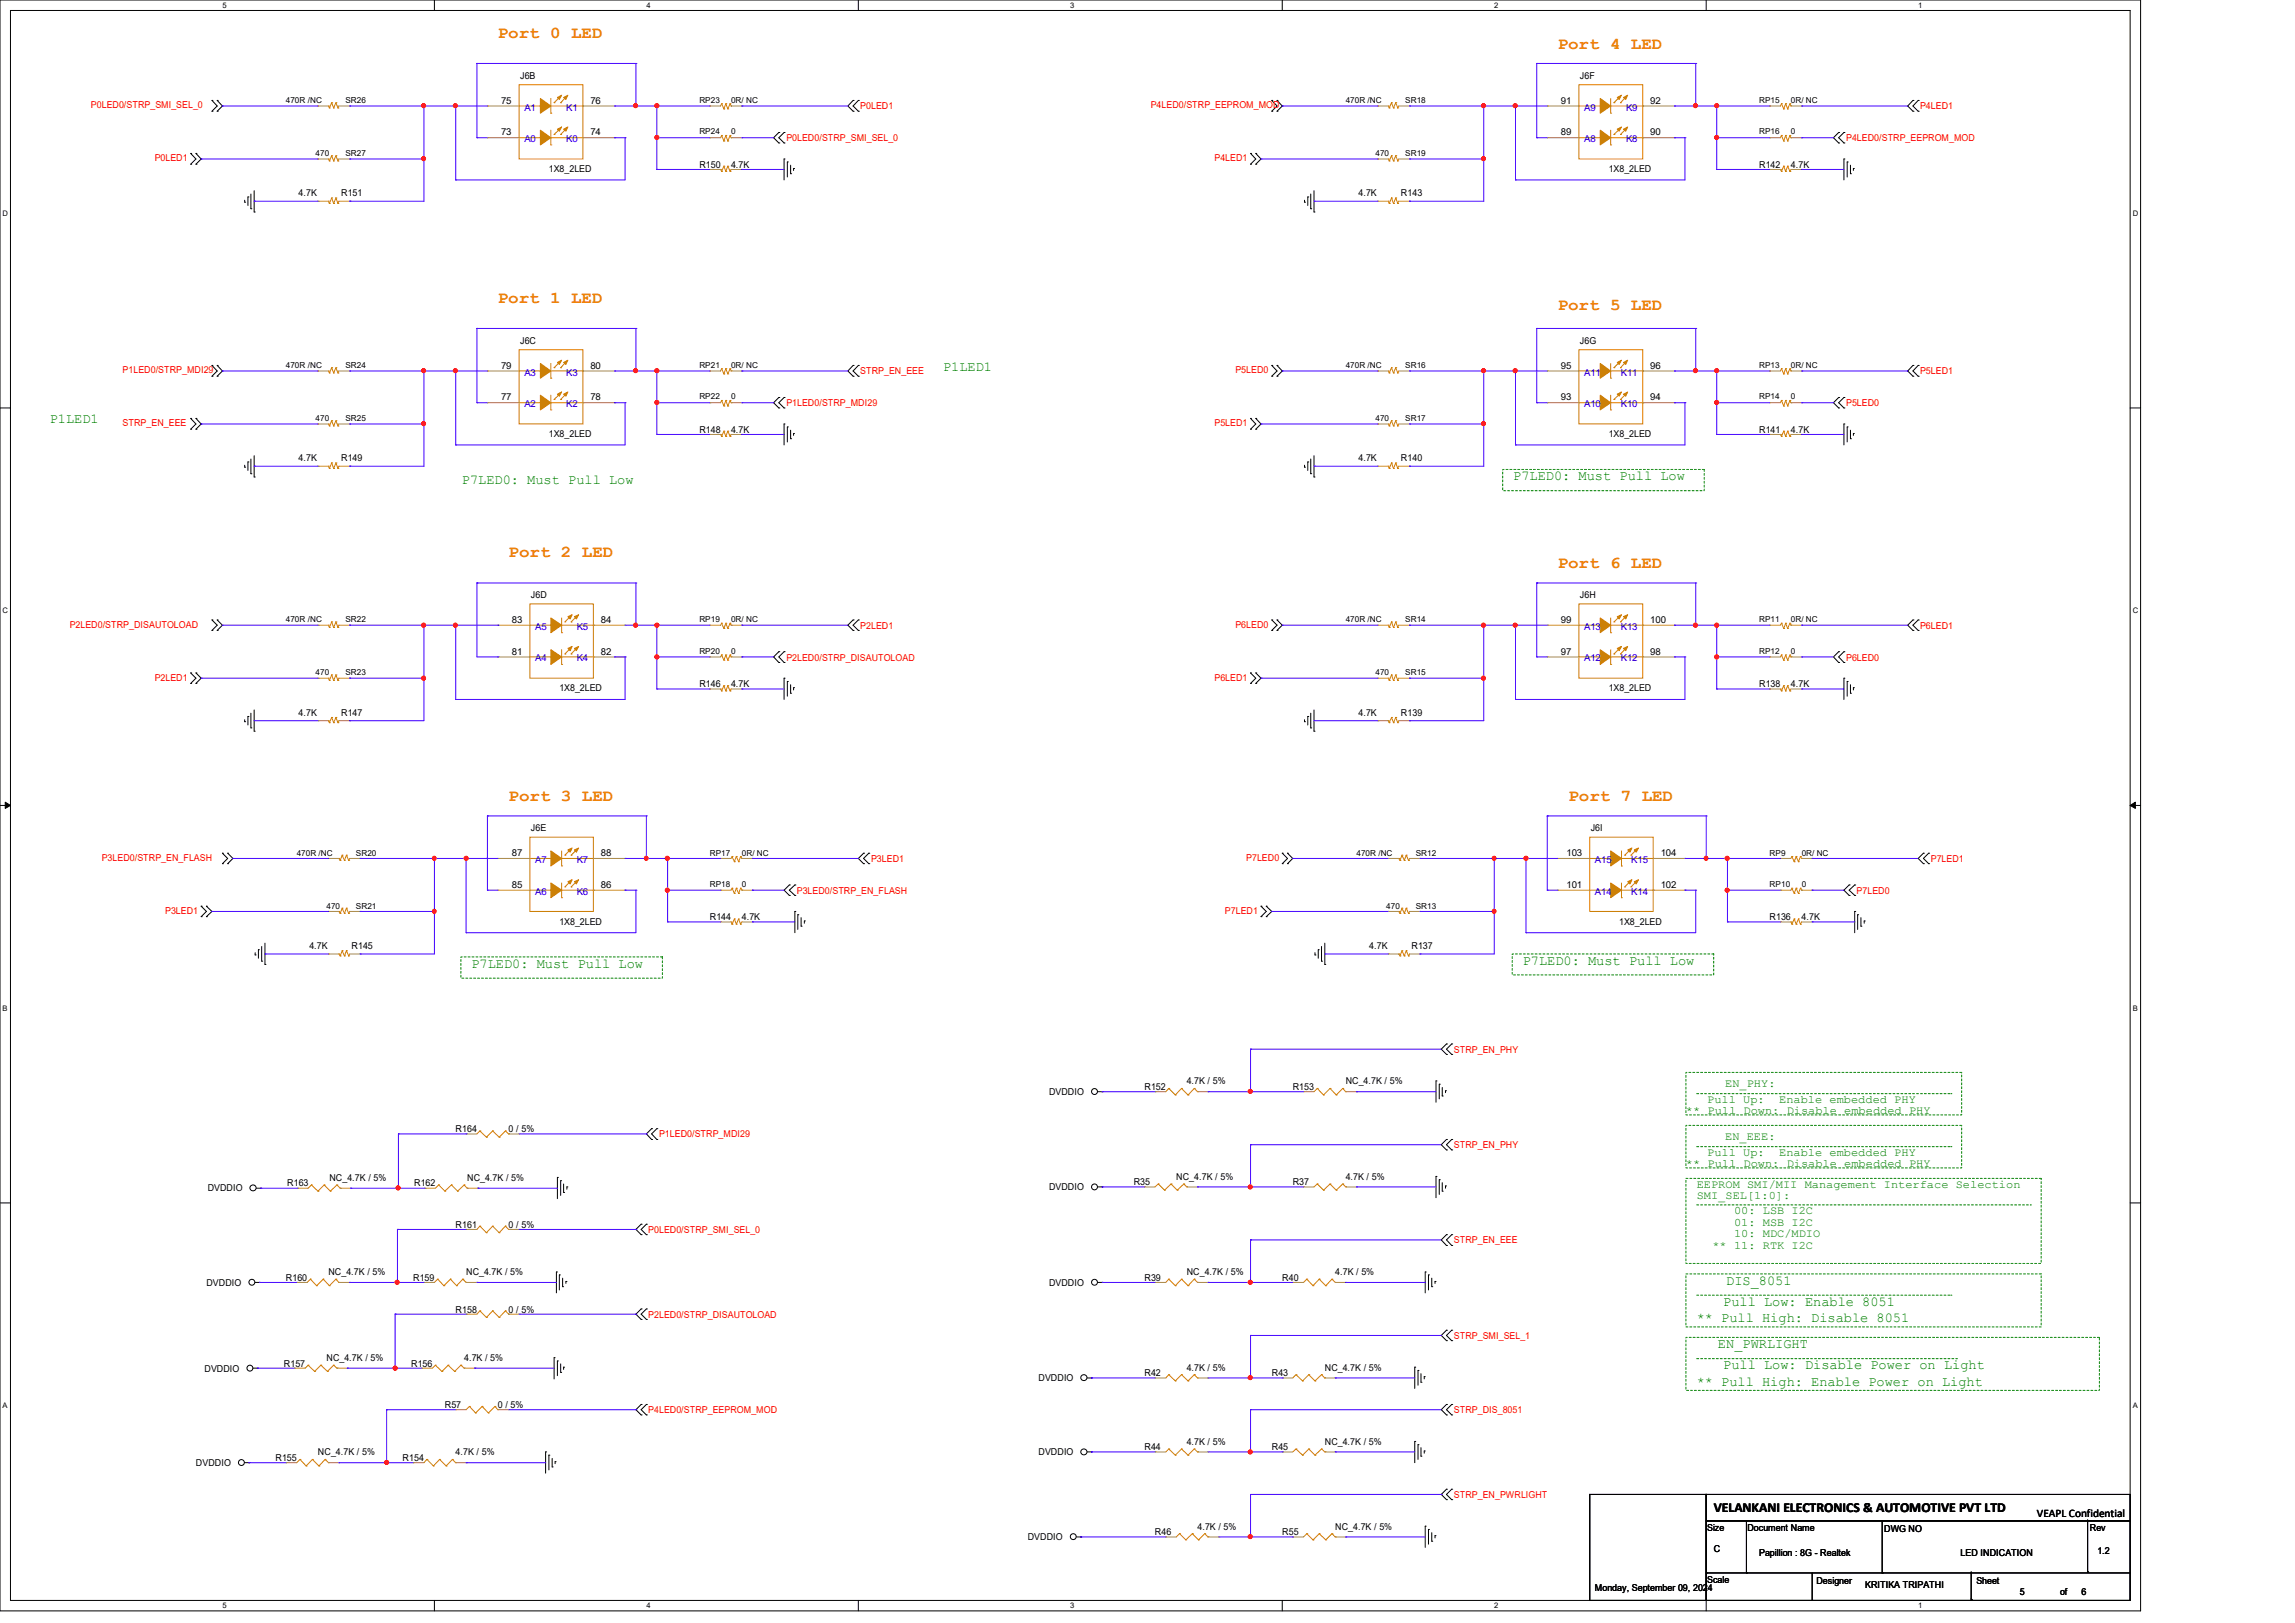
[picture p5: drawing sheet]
<svg xmlns="http://www.w3.org/2000/svg" width="297mm" height="210mm" viewBox="0 0 297 210" stroke-linecap="round" stroke-linejoin="round" font-family="sans-serif">
<defs><g id="words">
<g font-size="2.2" fill="#ff8000">
<text x="64.4" y="4.9">Port 0 LED</text>
<text x="201.6" y="6.3">Port 4 LED</text>
<text x="64.4" y="39.2">Port 1 LED</text>
<text x="201.6" y="40.2">Port 5 LED</text>
<text x="65.8" y="72.1">Port 2 LED</text>
<text x="201.6" y="73.5">Port 6 LED</text>
<text x="65.8" y="103.7">Port 3 LED</text>
<text x="203" y="103.7">Port 7 LED</text>
</g>
<g font-size="1.8" fill="#008000">
<text x="122" y="48">P1LED1</text>
<text x="6.4" y="54.7">P1LED1</text>
<text x="59.8" y="62.6">P7LED0: Must Pull Low</text>
<text x="195.8" y="62.1">P7LED0: Must Pull Low</text>
<text x="61" y="125.2">P7LED0: Must Pull Low</text>
<text x="197.1" y="124.8">P7LED0: Must Pull Low</text>
<text x="223.4" y="166.2">DIS_8051</text>
<text x="219.6" y="171">** Pull High: Disable 8051</text>
<text x="223" y="169">Pull Low: Enable 8051</text>
<text x="219.6" y="179.3">** Pull High: Enable Power on Light</text>
<text x="222.3" y="174.5">EN_PWRLIGHT</text>
<text x="223" y="177.2">Pull Low: Disable Power on Light</text>
</g>
<text font-size="1.8" x="221.8" y="195.6">VELANKANI ELECTRONICS &amp; AUTOMOTIVE PVT LTD</text>
<g font-size="1.5" fill="#008000">
<text x="220.9" y="142.7">Pull Up:</text>
<text x="223.3" y="140.7">EN_PHY:</text>
<text x="230.3" y="142.7">Enable embedded PHY</text>
<text x="218.2" y="144.1">** Pull Down: Disable embedded PHY</text>
<text x="220.9" y="149.6">Pull Up:</text>
<text x="223.3" y="147.6">EN_EEE:</text>
<text x="230.3" y="149.6">Enable embedded PHY</text>
<text x="218.2" y="151">** Pull Down: Disable embedded PHY</text>
<text x="219.6" y="153.7">EEPROM SMI/MII Management Interface Selection</text>
<text x="219.6" y="155.2">SMI_SEL[1:0]:</text>
<text x="221.6" y="161.6">** 11: RTK I2C</text>
<text x="224.4" y="157.1">00: LSB I2C</text>
<text x="224.4" y="158.6">01: MSB I2C</text>
<text x="224.4" y="160.1">10: MDC/MDIO</text>
</g>
<text font-size="1.5" x="263.6" y="196.3">VEAPL Confidential</text>
<g font-size="1.2">
<text x="67.3" y="10.2">J6B</text>
<text x="204.5" y="10.2">J6F</text>
<text x="64.9" y="13.4">75</text>
<text x="64.9" y="17.5">73</text>
<text x="76.4" y="13.4">76</text>
<text x="76.4" y="17.5">74</text>
<text x="202" y="13.4">91</text>
<text x="202" y="17.5">89</text>
<text x="213.6" y="13.4">92</text>
<text x="213.6" y="17.5">90</text>
<text x="71" y="22.3">1X8_2LED</text>
<text x="90.5" y="21.7">R150</text>
<text x="94.6" y="21.7">4.7K</text>
<text x="208.2" y="22.3">1X8_2LED</text>
<text x="227.7" y="21.7">R142</text>
<text x="231.8" y="21.7">4.7K</text>
<text x="38.6" y="25.4">4.7K</text>
<text x="44.2" y="25.4">R151</text>
<text x="175.8" y="25.4">4.7K</text>
<text x="181.3" y="25.4">R143</text>
<text x="64.9" y="47.7">79</text>
<text x="67.3" y="44.4">J6C</text>
<text x="76.4" y="47.7">80</text>
<text x="202" y="47.7">95</text>
<text x="204.5" y="44.4">J6G</text>
<text x="213.6" y="47.7">96</text>
<text x="64.9" y="51.8">77</text>
<text x="76.4" y="51.8">78</text>
<text x="202" y="51.8">93</text>
<text x="213.6" y="51.8">94</text>
<text x="38.6" y="59.7">4.7K</text>
<text x="44.2" y="59.7">R149</text>
<text x="71" y="56.6">1X8_2LED</text>
<text x="90.5" y="56">R148</text>
<text x="94.6" y="56">4.7K</text>
<text x="175.8" y="59.7">4.7K</text>
<text x="181.3" y="59.7">R140</text>
<text x="208.2" y="56.6">1X8_2LED</text>
<text x="227.7" y="56">R141</text>
<text x="231.8" y="56">4.7K</text>
<text x="68.7" y="77.4">J6D</text>
<text x="204.5" y="77.4">J6H</text>
<text x="66.2" y="80.6">83</text>
<text x="77.8" y="80.6">84</text>
<text x="202" y="80.6">99</text>
<text x="213.6" y="80.6">100</text>
<text x="66.2" y="84.7">81</text>
<text x="72.4" y="89.4">1X8_2LED</text>
<text x="77.8" y="84.7">82</text>
<text x="90.5" y="88.9">R146</text>
<text x="94.6" y="88.9">4.7K</text>
<text x="202" y="84.7">97</text>
<text x="208.2" y="89.4">1X8_2LED</text>
<text x="213.6" y="84.7">98</text>
<text x="227.7" y="88.9">R138</text>
<text x="231.8" y="88.9">4.7K</text>
<text x="38.6" y="92.6">4.7K</text>
<text x="44.2" y="92.6">R147</text>
<text x="175.8" y="92.6">4.7K</text>
<text x="181.3" y="92.6">R139</text>
<text x="68.7" y="107.6">J6E</text>
<text x="205.9" y="107.6">J6I</text>
<text x="66.2" y="110.8">87</text>
<text x="77.8" y="110.8">88</text>
<text x="202.7" y="110.8">103</text>
<text x="214.9" y="110.8">104</text>
<text x="66.2" y="114.9">85</text>
<text x="72.4" y="119.6">1X8_2LED</text>
<text x="77.8" y="114.9">86</text>
<text x="91.9" y="119.1">R144</text>
<text x="96" y="119.1">4.7K</text>
<text x="202.7" y="114.9">101</text>
<text x="209.5" y="119.6">1X8_2LED</text>
<text x="214.9" y="114.9">102</text>
<text x="229" y="119.1">R136</text>
<text x="233.2" y="119.1">4.7K</text>
<text x="40" y="122.8">4.7K</text>
<text x="45.5" y="122.8">R145</text>
<text x="177.2" y="122.8">4.7K</text>
<text x="182.7" y="122.8">R137</text>
<text x="135.8" y="141.7">DVDDIO</text>
<text x="148.1" y="141">R152</text>
<text x="153.6" y="140.3">4.7K / 5%</text>
<text x="167.3" y="141">R153</text>
<text x="174.2" y="140.3">NC_4.7K / 5%</text>
<text x="59" y="146.5">R164</text>
<text x="65.8" y="146.5">0 / 5%</text>
<text x="26.9" y="154.2">DVDDIO</text>
<text x="37.2" y="153.5">R163</text>
<text x="42.6" y="152.8">NC_4.7K / 5%</text>
<text x="53.6" y="153.5">R162</text>
<text x="60.5" y="152.8">NC_4.7K / 5%</text>
<text x="135.8" y="154">DVDDIO</text>
<text x="146.7" y="153.4">R35</text>
<text x="152.2" y="152.7">NC_4.7K / 5%</text>
<text x="167.3" y="153.4">R37</text>
<text x="174.2" y="152.7">4.7K / 5%</text>
<text x="59" y="158.9">R161</text>
<text x="65.8" y="158.9">0 / 5%</text>
<text x="26.7" y="166.4">DVDDIO</text>
<text x="37" y="165.7">R160</text>
<text x="42.5" y="165">NC_4.7K / 5%</text>
<text x="53.5" y="165.7">R159</text>
<text x="60.3" y="165">NC_4.7K / 5%</text>
<text x="135.8" y="166.4">DVDDIO</text>
<text x="148.1" y="165.7">R39</text>
<text x="153.6" y="165">NC_4.7K / 5%</text>
<text x="165.9" y="165.7">R40</text>
<text x="172.8" y="165">4.7K / 5%</text>
<text x="59" y="169.8">R158</text>
<text x="65.8" y="169.8">0 / 5%</text>
<text x="26.5" y="177.5">DVDDIO</text>
<text x="36.7" y="176.8">R157</text>
<text x="42.2" y="176.1">NC_4.7K / 5%</text>
<text x="53.2" y="176.8">R156</text>
<text x="60.1" y="176.1">4.7K / 5%</text>
<text x="134.4" y="178.7">DVDDIO</text>
<text x="148.1" y="178.1">R42</text>
<text x="153.6" y="177.4">4.7K / 5%</text>
<text x="164.6" y="178.1">R43</text>
<text x="171.4" y="177.4">NC_4.7K / 5%</text>
<text x="57.6" y="182.2">R57</text>
<text x="64.4" y="182.2">0 / 5%</text>
<text x="25.4" y="189.7">DVDDIO</text>
<text x="35.6" y="189">R155</text>
<text x="41.1" y="188.3">NC_4.7K / 5%</text>
<text x="52.1" y="189">R154</text>
<text x="59" y="188.3">4.7K / 5%</text>
<text x="134.4" y="188.3">DVDDIO</text>
<text x="148.1" y="187.7">R44</text>
<text x="153.6" y="187">4.7K / 5%</text>
<text x="164.6" y="187.7">R45</text>
<text x="171.4" y="187">NC_4.7K / 5%</text>
<text x="155" y="197.9">4.7K / 5%</text>
<text x="172.8" y="197.9">NC_4.7K / 5%</text>
<text x="133" y="199.3">DVDDIO</text>
<text x="149.5" y="198.6">R46</text>
<text x="165.9" y="198.6">R55</text>
<text x="220.9" y="198.1">Size</text>
<text x="221.8" y="200.8">C</text>
<text x="226.1" y="198.1">Document Name</text>
<text x="227.7" y="201.4">Papillion : 8G - Realtek</text>
<text x="243.8" y="198.2">DWG NO</text>
<text x="253.7" y="201.4">LED INDICATION</text>
<text x="270.5" y="198.1">Rev</text>
<text x="271.4" y="201.1">1.2</text>
<text x="206.4" y="205.9">Monday, September 09, 2024</text>
<text x="220.9" y="204.8">Scale</text>
<text x="235.1" y="204.9">Designer</text>
<text x="241.4" y="205.5">KRITIKA TRIPATHI</text>
<text x="255.8" y="204.9">Sheet</text>
<text x="261.4" y="206.3">5</text>
<text x="266.6" y="206.3">of</text>
<text x="269.4" y="206.3">6</text>
</g>
<g font-size="1.2" fill="#f00">
<text x="11.8" y="14">P0LED0/STRP_SMI_SEL_0</text>
<text x="111.3" y="14.1">P0LED1</text>
<text x="148.9" y="14">P4LED0/STRP_EEPROM_MOD</text>
<text x="248.5" y="14.1">P4LED1</text>
<text x="20" y="20.9">P0LED1</text>
<text x="101.8" y="18.3">P0LED0/STRP_SMI_SEL_0</text>
<text x="157.2" y="20.9">P4LED1</text>
<text x="238.9" y="18.3">P4LED0/STRP_EEPROM_MOD</text>
<text x="15.9" y="48.3">P1LED0/STRP_MDI29</text>
<text x="101.8" y="52.6">P1LED0/STRP_MDI29</text>
<text x="111.3" y="48.4">STRP_EN_EEE</text>
<text x="159.9" y="48.3">P5LED0</text>
<text x="238.9" y="52.6">P5LED0</text>
<text x="248.5" y="48.4">P5LED1</text>
<text x="15.9" y="55.2">STRP_EN_EEE</text>
<text x="157.2" y="55.2">P5LED1</text>
<text x="9" y="81.2">P2LED0/STRP_DISAUTOLOAD</text>
<text x="111.3" y="81.4">P2LED1</text>
<text x="159.9" y="81.2">P6LED0</text>
<text x="248.5" y="81.4">P6LED1</text>
<text x="20" y="88.1">P2LED1</text>
<text x="101.8" y="85.5">P2LED0/STRP_DISAUTOLOAD</text>
<text x="157.2" y="88.1">P6LED1</text>
<text x="238.9" y="85.5">P6LED0</text>
<text x="13.2" y="111.4">P3LED0/STRP_EN_FLASH</text>
<text x="112.7" y="111.5">P3LED1</text>
<text x="161.3" y="111.4">P7LED0</text>
<text x="249.9" y="111.5">P7LED1</text>
<text x="21.4" y="118.3">P3LED1</text>
<text x="103.1" y="115.7">P3LED0/STRP_EN_FLASH</text>
<text x="158.5" y="118.3">P7LED1</text>
<text x="240.3" y="115.7">P7LED0</text>
<text x="188.2" y="136.2">STRP_EN_PHY</text>
<text x="85.3" y="147.2">P1LED0/STRP_MDI29</text>
<text x="188.2" y="148.6">STRP_EN_PHY</text>
<text x="83.9" y="159.6">P0LED0/STRP_SMI_SEL_0</text>
<text x="188.2" y="160.9">STRP_EN_EEE</text>
<text x="83.9" y="170.5">P2LED0/STRP_DISAUTOLOAD</text>
<text x="188.2" y="173.3">STRP_SMI_SEL_1</text>
<text x="83.9" y="182.9">P4LED0/STRP_EEPROM_MOD</text>
<text x="188.2" y="182.9">STRP_DIS_8051</text>
<text x="188.2" y="193.8">STRP_EN_PWRLIGHT</text>
</g>
<g font-size="1.2" fill="#00c">
<text x="67.9" y="14.3">A1</text>
<text x="73.3" y="14.3">K1</text>
<text x="205" y="14.3">A9</text>
<text x="210.4" y="14.3">K9</text>
<text x="67.9" y="18.4">A0</text>
<text x="73.3" y="18.4">K0</text>
<text x="205" y="18.4">A8</text>
<text x="210.4" y="18.4">K8</text>
<text x="67.9" y="48.6">A3</text>
<text x="67.9" y="52.7">A2</text>
<text x="73.3" y="48.6">K3</text>
<text x="73.3" y="52.7">K2</text>
<text x="205" y="48.6">A11</text>
<text x="205" y="52.7">A10</text>
<text x="209.8" y="48.6">K11</text>
<text x="209.8" y="52.7">K10</text>
<text x="69.3" y="81.5">A5</text>
<text x="74.6" y="81.5">K5</text>
<text x="205" y="81.5">A13</text>
<text x="209.8" y="81.5">K13</text>
<text x="69.3" y="85.6">A4</text>
<text x="74.6" y="85.6">K4</text>
<text x="205" y="85.6">A12</text>
<text x="209.8" y="85.6">K12</text>
<text x="69.3" y="111.7">A7</text>
<text x="74.6" y="111.7">K7</text>
<text x="206.4" y="111.7">A15</text>
<text x="211.1" y="111.7">K15</text>
<text x="69.3" y="115.8">A6</text>
<text x="74.6" y="115.8">K6</text>
<text x="206.4" y="115.8">A14</text>
<text x="211.1" y="115.8">K14</text>
</g>
<g font-size="1.1">
<text x="37" y="13.3">470R /NC</text>
<text x="44.7" y="13.3">SR26</text>
<text x="90.5" y="13.3">RP23</text>
<text x="90.5" y="17.4">RP24</text>
<text x="94.6" y="13.3">0R/ NC</text>
<text x="94.6" y="17.4">0</text>
<text x="174.2" y="13.3">470R /NC</text>
<text x="181.9" y="13.3">SR18</text>
<text x="227.7" y="13.3">RP15</text>
<text x="227.7" y="17.4">RP16</text>
<text x="231.8" y="13.3">0R/ NC</text>
<text x="231.8" y="17.4">0</text>
<text x="40.9" y="20.2">470</text>
<text x="44.7" y="20.2">SR27</text>
<text x="178" y="20.2">470</text>
<text x="181.9" y="20.2">SR19</text>
<text x="37" y="47.6">470R /NC</text>
<text x="44.7" y="47.6">SR24</text>
<text x="90.5" y="47.6">RP21</text>
<text x="94.6" y="47.6">0R/ NC</text>
<text x="174.2" y="47.6">470R /NC</text>
<text x="181.9" y="47.6">SR16</text>
<text x="227.7" y="47.6">RP13</text>
<text x="231.8" y="47.6">0R/ NC</text>
<text x="90.5" y="51.7">RP22</text>
<text x="94.6" y="51.7">0</text>
<text x="227.7" y="51.7">RP14</text>
<text x="231.8" y="51.7">0</text>
<text x="40.9" y="54.4">470</text>
<text x="44.7" y="54.4">SR25</text>
<text x="178" y="54.4">470</text>
<text x="181.9" y="54.4">SR17</text>
<text x="37" y="80.5">470R /NC</text>
<text x="44.7" y="80.5">SR22</text>
<text x="90.5" y="80.5">RP19</text>
<text x="94.6" y="80.5">0R/ NC</text>
<text x="174.2" y="80.5">470R /NC</text>
<text x="181.9" y="80.5">SR14</text>
<text x="227.7" y="80.5">RP11</text>
<text x="231.8" y="80.5">0R/ NC</text>
<text x="40.9" y="87.4">470</text>
<text x="44.7" y="87.4">SR23</text>
<text x="90.5" y="84.6">RP20</text>
<text x="94.6" y="84.6">0</text>
<text x="178" y="87.4">470</text>
<text x="181.9" y="87.4">SR15</text>
<text x="227.7" y="84.6">RP12</text>
<text x="231.8" y="84.6">0</text>
<text x="38.4" y="110.7">470R /NC</text>
<text x="46.1" y="110.7">SR20</text>
<text x="91.9" y="110.7">RP17</text>
<text x="96" y="110.7">0R/ NC</text>
<text x="175.6" y="110.7">470R /NC</text>
<text x="183.2" y="110.7">SR12</text>
<text x="229" y="110.7">RP9</text>
<text x="233.2" y="110.7">0R/ NC</text>
<text x="42.2" y="117.6">470</text>
<text x="46.1" y="117.6">SR21</text>
<text x="91.9" y="114.8">RP18</text>
<text x="96" y="114.8">0</text>
<text x="179.4" y="117.6">470</text>
<text x="183.2" y="117.6">SR13</text>
<text x="229" y="114.8">RP10</text>
<text x="233.2" y="114.8">0</text>
</g>
<g font-size="1">
<text x="28.8" y="1">5</text>
<text x="83.7" y="1">4</text>
<text x="138.5" y="1">3</text>
<text x="193.4" y="1">2</text>
<text x="248.2" y="1">1</text>
<text x=".3" y="27.9">D</text>
<text x="276" y="27.9">D</text>
<text x=".3" y="79.4">C</text>
<text x="276" y="79.4">C</text>
<text x=".3" y="130.8">B</text>
<text x="276" y="130.8">B</text>
<text x=".3" y="182.2">A</text>
<text x="276" y="182.2">A</text>
<text x="28.8" y="208.1">5</text>
<text x="83.7" y="208.1">4</text>
<text x="138.5" y="208.1">3</text>
<text x="193.4" y="208.1">2</text>
<text x="248.2" y="208.1">1</text>
</g>
</g></defs>
<path d="M0 0h277v208.4h-277zM1.4 1.4h274.3v205.7h-274.3z" fill="none" stroke="#000" stroke-width=".13"/>
<g fill="#fff">
<path d="M28.8 .1h.5v1.1h-.5z"/>
<path d="M28.8 207.2h.5v1.1h-.5z"/>
</g>
<path d="M56.2 0v1.4M56.2 207.1v1.3" fill="none" stroke="#000" stroke-width=".13"/>
<g fill="#fff">
<path d="M83.7 .1h.5v1.1h-.5z"/>
<path d="M83.7 207.2h.5v1.1h-.5z"/>
</g>
<path d="M111.1 0v1.4M111.1 207.1v1.3" fill="none" stroke="#000" stroke-width=".13"/>
<g fill="#fff">
<path d="M138.5 .1h.6v1.1h-.6z"/>
<path d="M138.5 207.2h.6v1.1h-.6z"/>
</g>
<path d="M165.9 0v1.4M165.9 207.1v1.3" fill="none" stroke="#000" stroke-width=".13"/>
<g fill="#fff">
<path d="M193.4 .1h.5v1.1h-.5z"/>
<path d="M193.4 207.2h.5v1.1h-.5z"/>
</g>
<path d="M220.8 0v1.4M220.8 207.1v1.3" fill="none" stroke="#000" stroke-width=".13"/>
<g fill="#fff">
<path d="M248.2 .1h.6v1.1h-.6z"/>
<path d="M248.2 207.2h.6v1.1h-.6z"/>
<path d="M.3 27.1h.8v1.1h-.8z"/>
<path d="M276 27.1h.7v1.1h-.7z"/>
<path d="M.3 78.5h.8v1.1h-.8z"/>
<path d="M276 78.5h.7v1.1h-.7z"/>
</g>
<path d="M0 52.8h1.4M275.7 52.8h1.3" fill="none" stroke="#000" stroke-width=".13"/>
<g fill="#fff">
<path d="M.3 129.9h.7v1.1h-.7z"/>
<path d="M276 129.9h.6v1.1h-.6z"/>
</g>
<path d="M0 104.2h1.4M275.7 104.2h1.3" fill="none" stroke="#000" stroke-width=".13"/>
<path d="M.7 103.8l.7 .4-.7 .4zM275.7 104.2l.7-.4v.8z" fill="#000" stroke="#000" stroke-width=".13"/>
<g fill="#fff">
<path d="M.3 181.4h.7v1.1h-.7z"/>
<path d="M276 181.4h.6v1.1h-.6z"/>
</g>
<g fill="none" stroke="#000" stroke-width=".13">
<path d="M24.7 19.9h.1M24.7 19.9l.7 .7-.7 .7M25.4 19.9h.1M25.4 19.9l.6 .7-.6 .7M27.4 13h.1M27.4 14.4h.1M27.4 13l.7 .7-.7 .7M28.1 14.4h.1M28.1 13h.1M28.1 13l.7 .7-.7 .7M100.8 17.1h.1M100.8 18.5h.1"/>
<path d="M100.8 17.1l-.7 .7 .7 .7M101.5 18.5h.1M101.5 17.1h.1M101.5 17.1l-.7 .7 .7 .7M110.4 13h.1M110.4 14.4h.1M110.4 13l-.7 .7 .7 .7M111.1 14.4h.1M111.1 13h.1M111.1 13l-.7 .7 .7 .7M161.8 19.9h.1M161.8 19.9l.7 .7-.7 .7"/>
<path d="M162.5 19.9h.1M162.5 19.9l.7 .7-.7 .7M164.6 13h.1M164.6 14.4h.1M164.6 13l.7 .7-.7 .7M165.3 14.4h.1M165.3 13h.1M165.3 13l.6 .7-.6 .7M238 17.1h.1M238 18.5h.1M238 17.1l-.7 .7 .7 .7M238.6 18.5h.1"/>
<path d="M238.6 17.1h.1M238.6 17.1l-.6 .7 .6 .7M247.6 13h.1M247.6 14.4h.1M247.6 13l-.7 .7 .7 .7M248.2 14.4h.1M248.2 13h.1M248.2 13l-.6 .7 .6 .7M24.7 21.3h.1M25.4 21.3h.1M31.7 26.2h.1M31.7 25.9v.3"/>
<path d="M32.1 25.5h.1M32.1 25.5v1.1M32.5 27h.1M32.5 25.1v1.9M32.9 27.4h.1M32.9 24.7v2.7M101.5 20.6h.1M101.5 20.6v2.7M101.9 21h.1M101.9 21v1.9M102.3 22.5h.1M102.3 21.4v1.1"/>
<path d="M102.7 21.8h.1M102.7 21.8v.3M161.8 21.3h.1M162.5 21.3h.1M168.8 26.2h.1M168.8 25.9v.3M169.2 25.5h.1M169.2 25.5v1.1M169.6 27h.1M169.6 25.1v1.9M170.1 27.4h.1M170.1 24.7v2.7"/>
<path d="M238.6 20.6h.1M238.6 20.6v2.7M239.1 21h.1M239.1 21v1.9M239.5 22.5h.1M239.5 21.4v1.1M239.9 21.8h.1M239.9 21.8v.3M24.7 54.1h.1M24.7 55.5h.1M24.7 54.1l.7 .8-.7 .6M25.4 55.5h.1"/>
<path d="M25.4 54.1h.1M25.4 54.1l.6 .8-.6 .6M27.4 47.3h.1M27.4 48.7h.1M27.4 47.3l.7 .7-.7 .7M28.1 48.7h.1M28.1 47.3h.1M28.1 47.3l.7 .7-.7 .7M32.1 59.8h.1M32.1 59.8v1.1M32.5 59.4v1.9M32.9 59v2.7"/>
<path d="M100.8 51.4h.1M100.8 52.8h.1M100.8 51.4l-.7 .7 .7 .7M101.5 54.9h.1M101.5 52.8h.1M101.5 51.4h.1M101.5 54.9v2.7M101.5 51.4l-.7 .7 .7 .7M101.9 55.2h.1M101.9 55.2v2M102.3 56.8h.1M102.3 55.7v1.1"/>
<path d="M102.7 56.1h.1M102.7 56.1v.2M110.4 47.3h.1M110.4 48.7h.1M110.4 47.3l-.7 .7 .7 .7M111.1 48.7h.1M111.1 47.3h.1M111.1 47.3l-.7 .7 .7 .7M161.8 54.1h.1M161.8 55.5h.1M161.8 54.1l.7 .8-.7 .6M162.5 55.5h.1"/>
<path d="M162.5 54.1h.1M162.5 54.1l.7 .8-.7 .6M164.6 47.3h.1M164.6 48.7h.1M164.6 47.3l.7 .7-.7 .7M165.3 48.7h.1M165.3 47.3h.1M165.3 47.3l.6 .7-.6 .7M169.2 59.8h.1M169.2 59.8v1.1M169.6 59.4v1.9M170.1 59v2.7"/>
<path d="M238 51.4h.1M238 52.8h.1M238 51.4l-.7 .7 .7 .7M238.6 54.9h.1M238.6 52.8h.1M238.6 51.4h.1M238.6 54.9v2.7M238.6 51.4l-.6 .7 .6 .7M239.1 55.2h.1M239.1 55.2v2M239.5 56.8h.1M239.5 55.7v1.1"/>
<path d="M239.9 56.1h.1M239.9 56.1v.2M247.6 47.3h.1M247.6 48.7h.1M247.6 47.3l-.7 .7 .7 .7M248.2 48.7h.1M248.2 47.3h.1M248.2 47.3l-.6 .7 .6 .7M31.7 60.5h.1M31.7 60.2v.3M32.5 61.3h.1M32.9 61.7h.1"/>
<path d="M168.8 60.5h.1M168.8 60.2v.3M169.6 61.3h.1M170.1 61.7h.1M24.7 87.1h.1M24.7 88.4h.1M24.7 87.1l.7 .7-.7 .6M25.4 88.4h.1M25.4 87.1h.1M25.4 87.1l.6 .7-.6 .6M27.4 80.2h.1M27.4 81.6h.1"/>
<path d="M27.4 80.2l.7 .7-.7 .7M28.1 81.6h.1M28.1 80.2h.1M28.1 80.2l.7 .7-.7 .7M31.7 93.4h.1M31.7 93.1v.3M32.1 92.7h.1M32.1 92.7v1.1M32.5 94.2h.1M32.5 92.3v1.9M32.9 94.6h.1M32.9 91.9v2.7"/>
<path d="M100.8 84.3h.1M100.8 85.7h.1M100.8 84.3l-.7 .7 .7 .7M101.5 87.8h.1M101.5 85.7h.1M101.5 84.3h.1M101.5 87.8v2.7M101.5 84.3l-.7 .7 .7 .7M101.9 88.2h.1M101.9 88.2v1.9M102.3 89.7h.1M102.3 88.6v1.1"/>
<path d="M102.7 89h.1M102.7 89v.3M110.4 80.2h.1M110.4 81.6h.1M110.4 80.2l-.7 .7 .7 .7M111.1 81.6h.1M111.1 80.2h.1M111.1 80.2l-.7 .7 .7 .7M161.8 87.1h.1M161.8 88.4h.1M161.8 87.1l.7 .7-.7 .6M162.5 88.4h.1"/>
<path d="M162.5 87.1h.1M162.5 87.1l.7 .7-.7 .6M164.6 80.2h.1M164.6 81.6h.1M164.6 80.2l.7 .7-.7 .7M165.3 81.6h.1M165.3 80.2h.1M165.3 80.2l.6 .7-.6 .7M168.8 93.4h.1M168.8 93.1v.3M169.2 92.7h.1M169.2 92.7v1.1"/>
<path d="M169.6 94.2h.1M169.6 92.3v1.9M170.1 94.6h.1M170.1 91.9v2.7M238 84.3h.1M238 85.7h.1M238 84.3l-.7 .7 .7 .7M238.6 87.8h.1M238.6 85.7h.1M238.6 84.3h.1M238.6 87.8v2.7M238.6 84.3l-.6 .7 .6 .7"/>
<path d="M239.1 88.2h.1M239.1 88.2v1.9M239.5 89.7h.1M239.5 88.6v1.1M239.9 89h.1M239.9 89v.3M247.6 80.2h.1M247.6 81.6h.1M247.6 80.2l-.7 .7 .7 .7M248.2 81.6h.1M248.2 80.2h.1M248.2 80.2l-.6 .7 .6 .7"/>
<path d="M26 117.3h.1M26 118.6h.1M26 117.3l.7 .6-.7 .7M26.7 118.6h.1M26.7 117.3h.1M26.7 117.3l.7 .6-.7 .7M28.8 110.4h.1M28.8 111.8h.1M28.8 110.4l.7 .7-.7 .7M29.5 111.8h.1M29.5 110.4h.1M29.5 110.4l.6 .7-.6 .7"/>
<path d="M102.2 114.5h.1M102.2 115.9h.1M102.2 114.5l-.7 .7 .7 .7M102.9 117.9h.1M102.9 115.9h.1M102.9 114.5h.1M102.9 117.9v2.8M102.9 114.5l-.7 .7 .7 .7M103.3 118.4h.1M103.3 118.4v1.9M103.7 119.8h.1M103.7 118.7v1.1"/>
<path d="M104.1 119.2h.1M104.1 119.2v.3M111.8 110.4h.1M111.8 111.8h.1M111.8 110.4l-.7 .7 .7 .7M112.4 111.8h.1M112.4 110.4h.1M112.4 110.4l-.6 .7 .6 .7M163.2 117.3h.1M163.2 118.6h.1M163.2 117.3l.7 .6-.7 .7M163.9 118.6h.1"/>
<path d="M163.9 117.3h.1M163.9 117.3l.7 .6-.7 .7M165.9 110.4h.1M165.9 111.8h.1M165.9 110.4l.7 .7-.7 .7M166.6 111.8h.1M166.6 110.4h.1M166.6 110.4l.7 .7-.7 .7M239.3 114.5h.1M239.3 115.9h.1M239.3 114.5l-.7 .7 .7 .7M240 117.9h.1"/>
<path d="M240 115.9h.1M240 114.5h.1M240 117.9v2.8M240 114.5l-.7 .7 .7 .7M240.4 118.4h.1M240.4 118.4v1.9M240.8 119.8h.1M240.8 118.7v1.1M241.3 119.2h.1M241.3 119.2v.3M248.9 110.4h.1M248.9 111.8h.1"/>
<path d="M248.9 110.4l-.7 .7 .7 .7M249.6 111.8h.1M249.6 110.4h.1M249.6 110.4l-.7 .7 .7 .7M33 123.6h.1M33 123.3v.3M33.4 122.9h.1M33.4 122.9v1.1M33.9 124.4h.1M33.9 122.5v1.9M34.3 124.8h.1M34.3 122v2.8"/>
<path d="M170.2 123.6h.1M170.2 123.3v.3M170.6 122.9h.1M170.6 122.9v1.1M171 124.4h.1M171 122.5v1.9M171.4 124.8h.1M171.4 122v2.8M185.8 139.9h.1M185.8 139.9v2.7M187.2 135.1h.1M187.2 136.4h.1"/>
<path d="M187.2 135.1l-.7 .7 .7 .6M187.9 136.4h.1M187.9 135.1h.1M187.9 135.1l-.7 .7 .7 .6M0 155.7h1.4M33.2 153.8h.5M33.7 153.8h.1M72.1 152.4h.1M72.1 152.4v2.7M72.6 152.8h.1M72.6 152.8v1.9M72.9 154.3h.1"/>
<path d="M72.9 153.2v1.1M73.4 153.6h.1M73.4 153.6v.3M83 158.4h.1M83 159.8h.1M83 158.4l-.7 .7 .7 .7M83.7 159.8h.1M83.7 158.4h.1M83.7 158.4l-.7 .7 .7 .7M84.3 146h.1M84.3 147.4h.1M84.3 146l-.6 .7 .6 .7"/>
<path d="M85 147.4h.1M85 146h.1M85 146l-.7 .7 .7 .7M142.1 141.3h.5M142.1 153.6h.5M142.6 141.3h.1M142.6 153.6h.1M185.8 152.2h.1M185.8 152.2v2.8M186.3 140.3h.1M186.3 152.7h.1M186.3 140.3v1.9"/>
<path d="M186.3 152.7v1.9M186.6 141.8h.1M186.6 154.1h.1M186.6 140.7v1.1M186.6 153v1.1M187.1 141.1h.1M187.1 153.5h.1M187.1 141.1v.3M187.1 153.5v.3M187.2 147.4h.1M187.2 148.8h.1M187.2 159.8h.1"/>
<path d="M187.2 147.4l-.7 .7 .7 .7M187.2 159.8l-.7 .6 .7 .8M187.9 148.8h.1M187.9 147.4h.1M187.9 159.8h.1M187.9 147.4l-.7 .7 .7 .7M187.9 159.8l-.7 .6 .7 .8M275.7 155.7h1.3M32.8 177h.5M33 165.9h.6M33.3 177h.1M33.6 165.9h.1"/>
<path d="M71.7 175.7h.1M71.7 175.7v2.7M72 164.6h.1M72 164.6v2.7M72.1 176.1h.1M72.1 176.1v1.9M72.4 165h.1M72.4 165v1.9M72.6 177.6h.1M72.6 176.5v1.1M72.8 166.5h.1M72.8 165.4v1.1"/>
<path d="M72.9 176.9h.1M72.9 176.9v.3M73.2 165.8h.1M73.2 165.8v.3M83 169.4h.1M83 170.7h.1M83 169.4l-.7 .7 .7 .6M83.7 170.7h.1M83.7 169.4h.1M83.7 169.4l-.7 .7 .7 .6M140.7 178.3h.6M141.3 178.3h.1"/>
<path d="M142.1 165.9h.5M142.6 165.9h.1M183.1 176.9h.1M183.1 176.9v2.8M183.5 177.3h.1M183.5 177.3v1.9M183.9 178.9h.1M183.9 177.8v1.1M184.3 178.1h.1M184.3 178.1v.3M184.4 164.6h.1M184.4 164.6v2.7"/>
<path d="M184.9 165h.1M184.9 165v1.9M185.3 166.5h.1M185.3 165.4v1.1M185.7 165.8h.1M185.7 165.8v.3M187.2 161.2h.1M187.2 172.1h.1M187.2 173.5h.1M187.2 172.1l-.7 .7 .7 .7M187.9 161.2h.1M187.9 173.5h.1"/>
<path d="M187.9 172.1h.1M187.9 172.1l-.7 .7 .7 .7M31.7 189.3h.5M32.2 189.3h.1M70.6 187.9h.1M70.6 187.9v2.7M71 188.3h.1M71 188.3v1.9M71.5 189.8h.1M71.5 188.7v1.1M71.8 189.1h.1M71.8 189.1v.3"/>
<path d="M83 181.7h.1M83 183.1h.1M83 181.7l-.7 .7 .7 .7M83.7 183.1h.1M83.7 181.7h.1M83.7 181.7l-.7 .7 .7 .7M139.3 198.9h.6M139.9 198.9h.1M140.7 187.9h.6M141.3 187.9h.1M183.1 186.5h.1M183.1 186.5v2.8"/>
<path d="M183.5 186.9h.1M183.5 186.9v1.9M183.9 188.4h.1M183.9 187.3v1.1M184.3 187.7h.1M184.3 187.7v.3M184.4 197.5h.1M184.4 197.5v2.7M184.9 197.9h.1M184.9 197.9v1.9M185.3 199.4h.1M185.3 198.3v1.1"/>
<path d="M185.7 198.7h.1M185.7 198.7v.3M187.2 192.7h.1M187.2 194.1h.1M187.2 181.7h.1M187.2 183.1h.1M187.2 192.7l-.7 .7 .7 .7M187.2 181.7l-.7 .7 .7 .7M187.9 194.1h.1M187.9 192.7h.1M187.9 183.1h.1M187.9 181.7h.1"/>
<path d="M187.9 192.7l-.7 .7 .7 .7M187.9 181.7l-.7 .7 .7 .7M205.7 193.4h15.1v13.7h-15.1zM220.8 196.8h54.9v10.3h-54.9zM220.8 193.4h54.9v3.4h-54.9zM226 196.9v6.6M243.6 196.8v6.7M270.2 196.7v6.7M220.8 203.5h.1M220.8 203.5h54.9M226 203.5h.1M234.5 207.1h.1"/>
<path d="M234.5 203.5v3.6M243.6 203.5h.1M255.1 207h.1M255.1 203.4v3.6M270.2 203.4h.1"/>
<circle cx="32.8" cy="153.7" r=".39"/>
<circle cx="141.6" cy="141.2" r=".38"/>
<circle cx="141.6" cy="153.6" r=".38"/>
<circle cx="32.3" cy="177" r=".38"/>
<circle cx="32.6" cy="165.9" r=".38"/>
<circle cx="140.3" cy="178.3" r=".39"/>
<circle cx="141.6" cy="165.9" r=".38"/>
<circle cx="31.2" cy="189.3" r=".38"/>
<circle cx="138.9" cy="198.8" r=".38"/>
<circle cx="140.3" cy="187.9" r=".39"/>
</g>
<g fill="none" stroke="#008000" stroke-width=".13" stroke-dasharray=".3">
<path d="M194.5 60.7h26.1v2.8h-26.1zM59.6 123.8h26.1v2.8h-26.1zM195.7 123.4h26.1v2.8h-26.1zM218.2 138.8h35.7v5.5h-35.7zM218.2 145.6h35.7v5.5h-35.7zM218.2 152.5h46v11h-46zM219.6 141.5h32.9M219.6 148.4h32.9M219.6 155.9h43.2M252.5 141.5h.1M252.5 148.4h.1M262.8 155.9h.1"/>
<path d="M218.2 173.1h53.5v6.8h-53.5zM218.2 164.8h46v6.9h-46zM219.6 167.6h32.9M219.6 175.8h33.6M252.5 167.6h.1M253.2 175.8h.1"/>
</g>
<g fill="none" stroke="#cc8006" stroke-width=".13">
<path d="M42.5 13.7h.1M42.5 13.7l.1 .3M42.6 14h.1M42.9 13.3h.1M42.9 13.3l.3 .7M42.9 13.3l-.3 .7M43.2 14h.1M43.5 13.3h.1M43.5 13.3l.2 .7M43.5 13.3l-.3 .7M43.7 14h.1M43.9 13.7l-.2 .3"/>
<path d="M67.2 11h8.2v9.6h-8.2zM67.2 13.7h2.7M67.2 17.8h2.7M69.9 13.7h.1M69.9 17.8h.1M71.3 14.6h.1M71.3 18.8h.1M71.3 13.7h4.1M71.3 17.8h4.1M71.3 12.7v1.9M71.3 16.8v2M71.7 13.3h.1"/>
<path d="M71.7 17.4h.1M72.6 13.3h.1M72.6 17.4h.1M72.6 12.4l-.9 .9M72.6 16.6l-.9 .8M73.4 12.4l-.8 .9M73.4 16.6l-.8 .8M75.4 13.7h.1M75.4 17.8h.1M93.4 13.4h.1M93.4 17.5h.1M93.4 13.4l-.1 .3"/>
<path d="M93.4 13.4l.3 .7M93.4 17.5l-.1 .3M93.4 17.5l.3 .7M93.7 14.1h.1M93.7 18.2h.1M93.9 13.4h.1M93.9 17.5h.1M93.9 13.4l-.2 .7M93.9 13.4l.3 .7M93.9 17.5l-.2 .7M93.9 17.5l.3 .7M94.2 14.1h.1"/>
<path d="M94.2 18.2h.1M94.5 13.4h.1M94.5 17.5h.1M94.5 13.4l-.3 .7M94.5 13.4l.1 .3M94.5 17.5l-.3 .7M94.5 17.5l.1 .3M94.6 13.7h.1M94.6 17.8h.1M179.7 13.7h.1M179.7 13.7l.1 .3M179.8 14h.1"/>
<path d="M180.1 13.3h.1M180.1 13.3l.2 .7M180.1 13.3l-.3 .7M180.3 14h.1M180.6 13.3h.1M180.6 13.3l.3 .7M180.6 13.3l-.3 .7M180.9 14h.1M181 13.7l-.1 .3M204.3 11h8.3v9.6h-8.3zM204.3 13.7h2.8M204.3 17.8h2.8"/>
<path d="M207.1 13.7h.1M207.1 17.8h.1M208.4 14.6h.1M208.4 18.8h.1M208.4 12.7v1.9M208.4 16.8v2M208.4 13.7h4.2M208.4 17.8h4.2M208.9 13.3h.1M208.9 17.4h.1M209.7 13.3h.1M209.7 17.4h.1"/>
<path d="M209.7 12.4l-.8 .9M209.7 16.6l-.8 .8M210.5 12.4l-.8 .9M210.5 16.6l-.8 .8M212.6 13.7h.1M212.6 17.8h.1M230.5 13.4h.1M230.5 17.5h.1M230.5 13.4l-.1 .3M230.5 13.4l.3 .7M230.5 17.5l-.1 .3M230.5 17.5l.3 .7"/>
<path d="M230.8 14.1h.1M230.8 18.2h.1M231.1 13.4h.1M231.1 17.5h.1M231.1 13.4l-.3 .7M231.1 13.4l.3 .7M231.1 17.5l-.3 .7M231.1 17.5l.3 .7M231.4 14.1h.1M231.4 18.2h.1M231.6 13.4h.1M231.6 17.5h.1"/>
<path d="M231.6 13.4l-.2 .7M231.6 13.4l.2 .3M231.6 17.5l-.2 .7M231.6 17.5l.2 .3M231.8 13.7h.1M231.8 17.8h.1M42.5 20.6h.1M42.5 26h.1M42.5 20.6l.1 .2M42.5 26l.1 .3M42.6 20.8h.1M42.6 26.3h.1"/>
<path d="M42.9 20.2h.1M42.9 25.6h.1M42.9 20.2l.3 .6M42.9 20.2l-.3 .6M42.9 25.6l.3 .7M42.9 25.6l-.3 .7M43.2 20.8h.1M43.2 26.3h.1M43.5 20.2h.1M43.5 25.6h.1M43.5 20.2l.2 .6M43.5 20.2l-.3 .6"/>
<path d="M43.5 25.6l.2 .7M43.5 25.6l-.3 .7M43.7 20.8h.1M43.7 26.3h.1M43.9 20.6l-.2 .2M43.9 26l-.2 .3M93.3 21.9h.1M93.3 21.9l.1 .3M93.4 22.2h.1M93.7 21.5h.1M93.7 21.5l.2 .7M93.7 21.5l-.3 .7"/>
<path d="M93.9 22.2h.1M94.2 21.5h.1M94.2 21.5l.3 .7M94.2 21.5l-.3 .7M94.5 22.2h.1M94.6 21.9l-.1 .3M179.7 26h.1M179.7 20.6h.1M179.7 26l.1 .3M179.7 20.6l.1 .2M179.8 26.3h.1M179.8 20.8h.1"/>
<path d="M180.1 25.6h.1M180.1 20.2h.1M180.1 25.6l.2 .7M180.1 25.6l-.3 .7M180.1 20.2l.2 .6M180.1 20.2l-.3 .6M180.3 26.3h.1M180.3 20.8h.1M180.6 25.6h.1M180.6 20.2h.1M180.6 25.6l.3 .7M180.6 25.6l-.3 .7"/>
<path d="M180.6 20.2l.3 .6M180.6 20.2l-.3 .6M180.9 26.3h.1M180.9 20.8h.1M181 26l-.1 .3M181 20.6l-.1 .2M230.4 21.9h.1M230.4 21.9l.1 .3M230.5 22.2h.1M230.8 21.5h.1M230.8 21.5l.3 .7M230.8 21.5l-.3 .7"/>
<path d="M231.1 22.2h.1M231.4 21.5h.1M231.4 21.5l.2 .7M231.4 21.5l-.3 .7M231.6 22.2h.1M231.8 21.9l-.2 .3M42.5 48h.1M42.5 54.9h.1M42.5 48l.1 .3M42.5 54.9l.1 .2M42.6 48.3h.1M42.6 55.1h.1"/>
<path d="M42.9 47.6h.1M42.9 59.9h.1M42.9 54.4h.1M42.9 47.6l.3 .7M42.9 47.6l-.3 .7M42.9 59.9l.3 .7M42.9 59.9l-.3 .7M42.9 54.4l.3 .7M42.9 54.4l-.3 .7M43.2 48.3h.1M43.2 55.1h.1M43.5 47.6h.1"/>
<path d="M43.5 59.9h.1M43.5 54.4h.1M43.5 47.6l.2 .7M43.5 47.6l-.3 .7M43.5 59.9l.2 .7M43.5 59.9l-.3 .7M43.5 54.4l.2 .7M43.5 54.4l-.3 .7M43.7 48.3h.1M43.7 55.1h.1M43.9 48l-.2 .3M43.9 54.9l-.2 .2"/>
<path d="M67.2 45.3h8.2v9.6h-8.2zM67.2 48h2.7M67.2 52.1h2.7M69.9 48h.1M69.9 52.1h.1M71.3 48.9h.1M71.3 53h.1M71.3 47v1.9M71.3 51.1v1.9M71.3 48h4.1M71.3 52.1h4.1M71.7 47.6h.1"/>
<path d="M71.7 51.7h.1M72.6 47.6h.1M72.6 51.7h.1M72.6 46.7l-.9 .9M72.6 50.9l-.9 .8M73.4 46.7l-.8 .9M73.4 50.9l-.8 .8M75.4 48h.1M75.4 52.1h.1M93.3 56.2h.1M93.3 56.2l.1 .3M93.4 47.7h.1"/>
<path d="M93.4 51.8h.1M93.4 56.5h.1M93.4 47.7l-.1 .3M93.4 47.7l.3 .7M93.4 51.8l-.1 .3M93.4 51.8l.3 .7M93.7 48.4h.1M93.7 52.5h.1M93.7 55.8h.1M93.7 55.8l.2 .7M93.7 55.8l-.3 .7M93.9 47.7h.1"/>
<path d="M93.9 51.8h.1M93.9 56.5h.1M93.9 47.7l-.2 .7M93.9 47.7l.3 .7M93.9 51.8l-.2 .7M93.9 51.8l.3 .7M94.2 48.4h.1M94.2 52.5h.1M94.2 55.8h.1M94.2 55.8l.3 .7M94.2 55.8l-.3 .7M94.5 47.7h.1"/>
<path d="M94.5 51.8h.1M94.5 56.5h.1M94.5 47.7l-.3 .7M94.5 47.7l.1 .3M94.5 51.8l-.3 .7M94.5 51.8l.1 .3M94.6 48h.1M94.6 52.1h.1M94.6 56.2l-.1 .3M179.7 54.9h.1M179.7 48h.1M179.7 54.9l.1 .2"/>
<path d="M179.7 48l.1 .3M179.8 55.1h.1M179.8 48.3h.1M180.1 54.4h.1M180.1 47.6h.1M180.1 59.9h.1M180.1 54.4l.2 .7M180.1 54.4l-.3 .7M180.1 47.6l.2 .7M180.1 47.6l-.3 .7M180.1 59.9l.2 .7M180.1 59.9l-.3 .7"/>
<path d="M180.3 55.1h.1M180.3 48.3h.1M180.6 54.4h.1M180.6 47.6h.1M180.6 59.9h.1M180.6 54.4l.3 .7M180.6 54.4l-.3 .7M180.6 47.6l.3 .7M180.6 47.6l-.3 .7M180.6 59.9l.3 .7M180.6 59.9l-.3 .7M180.9 55.1h.1"/>
<path d="M180.9 48.3h.1M181 54.9l-.1 .2M181 48l-.1 .3M204.3 45.3h8.3v9.6h-8.3zM204.3 48h2.8M204.3 52.1h2.8M207.1 48h.1M207.1 52.1h.1M208.4 48.9h.1M208.4 53h.1M208.4 47v1.9M208.4 51.1v1.9"/>
<path d="M208.4 48h4.2M208.4 52.1h4.2M208.9 47.6h.1M208.9 51.7h.1M209.7 47.6h.1M209.7 51.7h.1M209.7 46.7l-.8 .9M209.7 50.9l-.8 .8M210.5 46.7l-.8 .9M210.5 50.9l-.8 .8M212.6 48h.1M212.6 52.1h.1"/>
<path d="M230.4 56.2h.1M230.4 56.2l.1 .3M230.5 51.8h.1M230.5 56.5h.1M230.5 47.7h.1M230.5 51.8l-.1 .3M230.5 51.8l.3 .7M230.5 47.7l-.1 .3M230.5 47.7l.3 .7M230.8 52.5h.1M230.8 55.8h.1M230.8 48.4h.1"/>
<path d="M230.8 55.8l.3 .7M230.8 55.8l-.3 .7M231.1 51.8h.1M231.1 56.5h.1M231.1 47.7h.1M231.1 51.8l-.3 .7M231.1 51.8l.3 .7M231.1 47.7l-.3 .7M231.1 47.7l.3 .7M231.4 52.5h.1M231.4 55.8h.1M231.4 48.4h.1"/>
<path d="M231.4 55.8l.2 .7M231.4 55.8l-.3 .7M231.6 51.8h.1M231.6 56.5h.1M231.6 47.7h.1M231.6 51.8l-.2 .7M231.6 51.8l.2 .3M231.6 47.7l-.2 .7M231.6 47.7l.2 .3M231.8 52.1h.1M231.8 48h.1M231.8 56.2l-.2 .3"/>
<path d="M42.5 60.3h.1M42.5 60.3l.1 .3M42.6 60.6h.1M43.2 60.6h.1M43.7 60.6h.1M43.9 60.3l-.2 .3M68.6 78.1h8.2v9.7h-8.2zM72.7 80v1.9M73.9 79.7l-.8 .8M74.7 79.7l-.8 .8M179.7 60.3h.1M179.7 60.3l.1 .3"/>
<path d="M179.8 60.6h.1M180.3 60.6h.1M180.9 60.6h.1M181 60.3l-.1 .3M204.3 78.1h8.3v9.7h-8.3zM208.4 80v1.9M209.7 79.7l-.8 .8M210.5 79.7l-.8 .8M42.5 80.9h.1M42.5 93.3h.1M42.5 87.8h.1M42.5 80.9l.1 .3"/>
<path d="M42.5 93.3l.1 .2M42.5 87.8l.1 .3M42.6 81.2h.1M42.6 93.5h.1M42.6 88.1h.1M42.9 80.5h.1M42.9 92.8h.1M42.9 87.3h.1M42.9 80.5l.3 .7M42.9 80.5l-.3 .7M42.9 92.8l.3 .7M42.9 92.8l-.3 .7"/>
<path d="M42.9 87.3l.3 .8M42.9 87.3l-.3 .8M43.2 81.2h.1M43.2 93.5h.1M43.2 88.1h.1M43.5 80.5h.1M43.5 92.8h.1M43.5 87.3h.1M43.5 80.5l.2 .7M43.5 80.5l-.3 .7M43.5 92.8l.2 .7M43.5 92.8l-.3 .7"/>
<path d="M43.5 87.3l.2 .8M43.5 87.3l-.3 .8M43.7 81.2h.1M43.7 93.5h.1M43.7 88.1h.1M43.9 80.9l-.2 .3M43.9 93.3l-.2 .2M43.9 87.8l-.2 .3M68.6 80.9h2.7M68.6 85h2.7M71.3 80.9h.1M71.3 85h.1"/>
<path d="M72.7 81.9h.1M72.7 86h.1M72.7 80.9h4.1M72.7 85h4.1M72.7 84.1v1.9M73.1 80.5h.1M73.1 84.6h.1M73.9 80.5h.1M73.9 84.6h.1M73.9 83.8l-.8 .8M74.7 83.8l-.8 .8M76.8 80.9h.1"/>
<path d="M76.8 85h.1M93.3 89.2h.1M93.3 89.2l.1 .2M93.4 89.4h.1M93.4 80.6h.1M93.4 84.8h.1M93.4 80.6l-.1 .3M93.4 80.6l.3 .7M93.4 84.8l-.1 .2M93.4 84.8l.3 .6M93.7 88.7h.1M93.7 81.3h.1"/>
<path d="M93.7 85.4h.1M93.7 88.7l.2 .7M93.7 88.7l-.3 .7M93.9 89.4h.1M93.9 80.6h.1M93.9 84.8h.1M93.9 80.6l-.2 .7M93.9 80.6l.3 .7M93.9 84.8l-.2 .6M93.9 84.8l.3 .6M94.2 88.7h.1M94.2 81.3h.1"/>
<path d="M94.2 85.4h.1M94.2 88.7l.3 .7M94.2 88.7l-.3 .7M94.5 89.4h.1M94.5 80.6h.1M94.5 84.8h.1M94.5 80.6l-.3 .7M94.5 80.6l.1 .3M94.5 84.8l-.3 .6M94.5 84.8l.1 .2M94.6 80.9h.1M94.6 85h.1"/>
<path d="M94.6 89.2l-.1 .2M179.7 80.9h.1M179.7 93.3h.1M179.7 87.8h.1M179.7 80.9l.1 .3M179.7 93.3l.1 .2M179.7 87.8l.1 .3M179.8 81.2h.1M179.8 93.5h.1M179.8 88.1h.1M180.1 80.5h.1M180.1 92.8h.1"/>
<path d="M180.1 87.3h.1M180.1 80.5l.2 .7M180.1 80.5l-.3 .7M180.1 92.8l.2 .7M180.1 92.8l-.3 .7M180.1 87.3l.2 .8M180.1 87.3l-.3 .8M180.3 81.2h.1M180.3 93.5h.1M180.3 88.1h.1M180.6 80.5h.1M180.6 92.8h.1"/>
<path d="M180.6 87.3h.1M180.6 80.5l.3 .7M180.6 80.5l-.3 .7M180.6 92.8l.3 .7M180.6 92.8l-.3 .7M180.6 87.3l.3 .8M180.6 87.3l-.3 .8M180.9 81.2h.1M180.9 93.5h.1M180.9 88.1h.1M181 80.9l-.1 .3M181 93.3l-.1 .2"/>
<path d="M181 87.8l-.1 .3M204.3 80.9h2.8M204.3 85h2.8M207.1 80.9h.1M207.1 85h.1M208.4 81.9h.1M208.4 86h.1M208.4 84.1v1.9M208.4 80.9h4.2M208.4 85h4.2M208.9 80.5h.1M208.9 84.6h.1"/>
<path d="M209.7 80.5h.1M209.7 84.6h.1M209.7 83.8l-.8 .8M210.5 83.8l-.8 .8M212.6 80.9h.1M212.6 85h.1M230.4 89.2h.1M230.4 89.2l.1 .2M230.5 80.6h.1M230.5 84.8h.1M230.5 89.4h.1M230.5 80.6l-.1 .3"/>
<path d="M230.5 80.6l.3 .7M230.5 84.8l-.1 .2M230.5 84.8l.3 .6M230.8 81.3h.1M230.8 85.4h.1M230.8 88.7h.1M230.8 88.7l.3 .7M230.8 88.7l-.3 .7M231.1 80.6h.1M231.1 84.8h.1M231.1 89.4h.1M231.1 80.6l-.3 .7"/>
<path d="M231.1 80.6l.3 .7M231.1 84.8l-.3 .6M231.1 84.8l.3 .6M231.4 81.3h.1M231.4 85.4h.1M231.4 88.7h.1M231.4 88.7l.2 .7M231.4 88.7l-.3 .7M231.6 80.6h.1M231.6 84.8h.1M231.6 89.4h.1M231.6 80.6l-.2 .7"/>
<path d="M231.6 80.6l.2 .3M231.6 84.8l-.2 .6M231.6 84.8l.2 .2M231.8 80.9h.1M231.8 85h.1M231.8 89.2l-.2 .2M43.9 117.9h.1M43.9 111.1h.1M43.9 117.9l.1 .3M43.9 111.1l.1 .2M44 118.2h.1M44 111.3h.1"/>
<path d="M44.3 117.5h.1M44.3 110.7h.1M44.3 117.5l.3 .7M44.3 117.5l-.3 .7M44.3 110.7l.3 .6M44.3 110.7l-.3 .6M44.6 118.2h.1M44.6 111.3h.1M44.8 117.5h.1M44.8 110.7h.1M44.8 117.5l.3 .7M44.8 117.5l-.2 .7"/>
<path d="M44.8 110.7l.3 .6M44.8 110.7l-.2 .6M45.1 118.2h.1M45.1 111.3h.1M45.3 117.9l-.2 .3M45.3 111.1l-.2 .2M68.6 108.3h8.2v9.6h-8.2zM68.6 111.1h2.7M68.6 115.2h2.7M71.3 111.1h.1M71.3 115.2h.1M72.7 112.1h.1"/>
<path d="M72.7 116.2h.1M72.7 111.1h4.1M72.7 115.2h4.1M72.7 110.1v2M72.7 114.3v1.9M73.1 110.7h.1M73.1 114.8h.1M73.9 110.7h.1M73.9 114.8h.1M73.9 109.9l-.8 .8M73.9 114l-.8 .8M74.7 109.9l-.8 .8"/>
<path d="M74.7 114l-.8 .8M76.8 111.1h.1M76.8 115.2h.1M94.6 119.3h.1M94.6 119.3l.1 .3M94.7 119.6h.1M94.7 110.8h.1M94.7 114.9h.1M94.7 110.8l-.1 .3M94.7 110.8l.3 .7M94.7 114.9l-.1 .3M94.7 114.9l.3 .7"/>
<path d="M95 118.9h.1M95 111.5h.1M95 115.6h.1M95 118.9l.3 .7M95 118.9l-.3 .7M95.3 119.6h.1M95.3 110.8h.1M95.3 114.9h.1M95.3 110.8l-.3 .7M95.3 110.8l.3 .7M95.3 114.9l-.3 .7M95.3 114.9l.3 .7"/>
<path d="M95.6 118.9h.1M95.6 111.5h.1M95.6 115.6h.1M95.6 118.9l.2 .7M95.6 118.9l-.3 .7M95.8 119.6h.1M95.8 110.8h.1M95.8 114.9h.1M95.8 110.8l-.2 .7M95.8 110.8l.2 .3M95.8 114.9l-.2 .7M95.8 114.9l.2 .3"/>
<path d="M96 111.1h.1M96 115.2h.1M96 119.3l-.2 .3M181 117.9h.1M181 111.1h.1M181 117.9l.2 .3M181 111.1l.2 .2M181.2 118.2h.1M181.2 111.3h.1M181.4 117.5h.1M181.4 110.7h.1M181.4 117.5l.3 .7"/>
<path d="M181.4 117.5l-.2 .7M181.4 110.7l.3 .6M181.4 110.7l-.2 .6M181.7 118.2h.1M181.7 111.3h.1M182 117.5h.1M182 110.7h.1M182 117.5l.3 .7M182 117.5l-.3 .7M182 110.7l.3 .6M182 110.7l-.3 .6M182.3 118.2h.1"/>
<path d="M182.3 111.3h.1M182.4 117.9l-.1 .3M182.4 111.1l-.1 .2M205.7 108.3h8.3v9.6h-8.3zM205.7 111.1h2.7M205.7 115.2h2.7M208.4 111.1h.1M208.4 115.2h.1M209.8 112.1h.1M209.8 116.2h.1M209.8 110.1v2M209.8 114.3v1.9"/>
<path d="M209.8 111.1h4.2M209.8 115.2h4.2M210.3 110.7h.1M210.3 114.8h.1M211.1 110.7h.1M211.1 114.8h.1M211.1 109.9l-.8 .8M211.1 114l-.8 .8M211.9 109.9l-.8 .8M211.9 114l-.8 .8M214 111.1h.1M214 115.2h.1"/>
<path d="M231.8 119.3h.1M231.8 119.3l.1 .3M231.9 119.6h.1M231.9 110.8h.1M231.9 114.9h.1M231.9 110.8l-.1 .3M231.9 110.8l.3 .7M231.9 114.9l-.1 .3M231.9 114.9l.3 .7M232.2 118.9h.1M232.2 111.5h.1M232.2 115.6h.1"/>
<path d="M232.2 118.9l.3 .7M232.2 118.9l-.3 .7M232.5 119.6h.1M232.5 110.8h.1M232.5 114.9h.1M232.5 110.8l-.3 .7M232.5 110.8l.2 .7M232.5 114.9l-.3 .7M232.5 114.9l.2 .7M232.7 118.9h.1M232.7 111.5h.1M232.7 115.6h.1"/>
<path d="M232.7 118.9l.3 .7M232.7 118.9l-.2 .7M233 119.6h.1M233 110.8h.1M233 114.9h.1M233 110.8l-.3 .7M233 110.8l.2 .3M233 114.9l-.3 .7M233 114.9l.2 .3M233.2 111.1h.1M233.2 115.2h.1M233.2 119.3l-.2 .3"/>
<path d="M43.9 123.4h.1M43.9 123.4l.1 .3M44 123.7h.1M44.3 123h.1M44.3 123l.3 .7M44.3 123l-.3 .7M44.6 123.7h.1M44.8 123h.1M44.8 123l.3 .7M44.8 123l-.2 .7M45.1 123.7h.1M45.3 123.4l-.2 .3"/>
<path d="M181 123.4h.1M181 123.4l.2 .3M181.2 123.7h.1M181.4 123h.1M181.4 123l.3 .7M181.4 123l-.2 .7M181.7 123.7h.1M182 123h.1M182 123l.3 .7M182 123l-.3 .7M182.3 123.7h.1M182.4 123.4l-.1 .3"/>
<path d="M40.3 153.3h.1M40.3 153.3l-.4 .5M40.3 153.3l.8 .8M41.1 154.1h.1M42 153.3h.1M42 153.3l-.9 .8M42 153.3l.8 .8M42.8 154.1h.1M43.6 153.3h.1M43.6 153.3l-.8 .8M43.6 153.3l.4 .5M44 153.8h.1"/>
<path d="M56.8 153.3h.1M56.8 153.3l-.5 .5M56.8 153.3l.8 .8M57.6 154.1h.1M58.4 153.3h.1M58.4 153.3l-.8 .8M58.4 153.3l.8 .8M59.2 154.1h.1M60.1 153.3h.1M60.1 153.3l-.9 .8M60.1 153.3l.4 .5M60.5 153.8h.1"/>
<path d="M62.1 146.3h.1M62.1 158.7h.1M62.1 146.3l-.4 .4M62.1 146.3l.8 .9M62.1 158.7l.8 .8M62.1 158.7l-.4 .4M62.9 147.2h.1M62.9 159.5h.1M63.8 146.3h.1M63.8 158.7h.1M63.8 146.3l-.9 .9M63.8 146.3l.8 .9"/>
<path d="M63.8 158.7l.8 .8M63.8 158.7l-.9 .8M64.6 147.2h.1M64.6 159.5h.1M65.4 146.3h.1M65.4 158.7h.1M65.4 146.3l-.8 .9M65.4 146.3l.4 .4M65.4 158.7l-.8 .8M65.4 158.7l.4 .4M65.8 146.7h.1M65.8 159.1h.1"/>
<path d="M149.9 153.2h.1M149.9 153.2l-.4 .4M149.9 153.2l.8 .8M150.7 154h.1M151.3 140.8h.1M151.3 140.8l-.4 .5M151.3 140.8l.8 .9M151.6 153.2h.1M151.6 153.2l-.9 .8M151.6 153.2l.8 .8M152.1 141.7h.1M152.4 154h.1"/>
<path d="M152.9 140.8h.1M152.9 140.8l-.8 .9M152.9 140.8l.9 .9M153.2 153.2h.1M153.2 153.2l-.8 .8M153.2 153.2l.4 .4M153.6 153.6h.1M153.8 141.7h.1M154.6 140.8h.1M154.6 140.8l-.8 .9M154.6 140.8l.4 .5M155 141.3h.1"/>
<path d="M170.5 140.8h.1M170.5 153.2h.1M170.5 140.8l-.4 .5M170.5 140.8l.8 .9M170.5 153.2l-.4 .4M170.5 153.2l.8 .8M171.3 141.7h.1M171.3 154h.1M172.1 140.8h.1M172.1 153.2h.1M172.1 140.8l-.8 .9M172.1 140.8l.8 .9"/>
<path d="M172.1 153.2l-.8 .8M172.1 153.2l.8 .8M172.9 141.7h.1M172.9 154h.1M173.8 140.8h.1M173.8 153.2h.1M173.8 140.8l-.9 .9M173.8 140.8l.4 .5M173.8 153.2l-.9 .8M173.8 153.2l.4 .4M174.2 141.3h.1M174.2 153.6h.1"/>
<path d="M39.9 176.7h.1M39.9 176.7l-.4 .3M39.9 176.7l.8 .8M40.2 165.5h.1M40.2 165.5l-.4 .4M40.2 165.5l.8 .9M40.7 177.5h.1M41 166.4h.1M41.5 176.7h.1M41.5 176.7l-.8 .8M41.5 176.7l.9 .8M41.8 165.5h.1"/>
<path d="M41.8 165.5l-.8 .9M41.8 165.5l.8 .9M42.4 177.5h.1M42.6 166.4h.1M43.2 176.7h.1M43.2 176.7l-.8 .8M43.2 176.7l.4 .3M43.5 165.5h.1M43.5 165.5l-.9 .9M43.5 165.5l.4 .4M43.6 177h.1M43.9 165.9h.1"/>
<path d="M56.3 176.7h.1M56.3 176.7l-.3 .3M56.3 176.7l.9 .8M56.6 165.5h.1M56.6 165.5l-.4 .4M56.6 165.5l.8 .9M57.2 177.5h.1M57.4 166.4h.1M58 176.7h.1M58 176.7l-.8 .8M58 176.7l.8 .8M58.3 165.5h.1"/>
<path d="M58.3 165.5l-.9 .9M58.3 165.5l.8 .9M58.8 177.5h.1M59.1 166.4h.1M59.6 176.7h.1M59.6 176.7l-.8 .8M59.6 176.7l.5 .3M59.9 165.5h.1M59.9 165.5l-.8 .9M59.9 165.5l.4 .4M60.1 177h.1M60.3 165.9h.1"/>
<path d="M62.1 169.6h.1M62.1 169.6l-.4 .5M62.1 169.6l.8 .9M62.9 170.5h.1M63.8 169.6h.1M63.8 169.6l-.9 .9M63.8 169.6l.8 .9M64.6 170.5h.1M65.4 169.6h.1M65.4 169.6l-.8 .9M65.4 169.6l.4 .5M65.8 170.1h.1"/>
<path d="M151.3 177.9h.1M151.3 165.5h.1M151.3 177.9l-.4 .4M151.3 177.9l.8 .8M151.3 165.5l-.4 .4M151.3 165.5l.8 .9M152.1 178.7h.1M152.1 166.4h.1M152.9 177.9h.1M152.9 165.5h.1M152.9 177.9l-.8 .8M152.9 177.9l.9 .8"/>
<path d="M152.9 165.5l-.8 .9M152.9 165.5l.9 .9M153.8 178.7h.1M153.8 166.4h.1M154.6 177.9h.1M154.6 165.5h.1M154.6 177.9l-.8 .8M154.6 177.9l.4 .4M154.6 165.5l-.8 .9M154.6 165.5l.4 .4M155 178.3h.1M155 165.9h.1"/>
<path d="M167.7 177.9h.1M167.7 177.9l-.4 .4M167.7 177.9l.9 .8M168.6 178.7h.1M169.1 165.5h.1M169.1 165.5l-.4 .4M169.1 165.5l.8 .9M169.4 177.9h.1M169.4 177.9l-.8 .8M169.4 177.9l.8 .8M169.9 166.4h.1M170.2 178.7h.1"/>
<path d="M170.7 165.5h.1M170.7 165.5l-.8 .9M170.7 165.5l.9 .9M171 177.9h.1M171 177.9l-.8 .8M171 177.9l.4 .4M171.4 178.3h.1M171.6 166.4h.1M172.4 165.5h.1M172.4 165.5l-.8 .9M172.4 165.5l.4 .4M172.8 165.9h.1"/>
<path d="M38.8 188.8h.1M38.8 188.8l-.4 .5M38.8 188.8l.8 .9M39.6 189.7h.1M40.4 188.8h.1M40.4 188.8l-.8 .9M40.4 188.8l.9 .9M41.3 189.7h.1M42.1 188.8h.1M42.1 188.8l-.8 .9M42.1 188.8l.4 .5M42.5 189.3h.1"/>
<path d="M55.2 188.8h.1M55.2 188.8l-.3 .5M55.2 188.8l.9 .9M56.1 189.7h.1M56.9 188.8h.1M56.9 188.8l-.8 .9M56.9 188.8l.8 .9M57.7 189.7h.1M58.5 188.8h.1M58.5 188.8l-.8 .9M58.5 188.8l.5 .5M59 189.3h.1"/>
<path d="M60.7 182h.1M60.7 182l-.4 .4M60.7 182l.9 .8M61.6 182.8h.1M62.4 182h.1M62.4 182l-.8 .8M62.4 182l.8 .8M63.2 182.8h.1M64.1 182h.1M64.1 182l-.9 .8M64.1 182l.3 .4M64.4 182.4h.1"/>
<path d="M151.3 187.5h.1M151.3 187.5l-.4 .4M151.3 187.5l.8 .8M152.1 188.3h.1M152.7 198.5h.1M152.7 198.5l-.5 .4M152.7 198.5l.8 .8M152.9 187.5h.1M152.9 187.5l-.8 .8M152.9 187.5l.9 .8M153.5 199.3h.1M153.8 188.3h.1"/>
<path d="M154.3 198.5h.1M154.3 198.5l-.8 .8M154.3 198.5l.8 .8M154.6 187.5h.1M154.6 187.5l-.8 .8M154.6 187.5l.4 .4M155 187.9h.1M155.1 199.3h.1M155.9 198.5h.1M155.9 198.5l-.8 .8M155.9 198.5l.4 .4M156.3 198.9h.1"/>
<path d="M167.7 187.5h.1M167.7 187.5l-.4 .4M167.7 187.5l.9 .8M168.6 188.3h.1M169.1 198.5h.1M169.1 198.5l-.4 .4M169.1 198.5l.8 .8M169.4 187.5h.1M169.4 187.5l-.8 .8M169.4 187.5l.8 .8M169.9 199.3h.1M170.2 188.3h.1"/>
<path d="M170.7 198.5h.1M170.7 198.5l-.8 .8M170.7 198.5l.9 .8M171 187.5h.1M171 187.5l-.8 .8M171 187.5l.4 .4M171.4 187.9h.1M171.6 199.3h.1M172.4 198.5h.1M172.4 198.5l-.8 .8M172.4 198.5l.4 .4M172.8 198.9h.1"/>
</g>
<g fill="none" stroke="#a84" stroke-width=".13">
<path d="M41.1 13.7h.1M41.1 13.7h1.4M43.9 13.7h1.4M45.3 13.7h.1M63.1 13.7h.1M63.1 17.8h.1M63.1 13.7h4.1M63.1 17.8h4.1M75.4 13.7h4.1M75.4 17.8h4.1M79.5 13.7h.1M79.5 17.8h.1"/>
<path d="M91.9 13.7h.1M91.9 17.8h.1M91.9 13.7h1.4M91.9 17.8h1.4M94.6 13.7h1.4M94.6 17.8h1.4M96 13.7h.1M96 17.8h.1M178.3 13.7h.1M178.3 13.7h1.4M181 13.7h1.4M182.4 13.7h.1"/>
<path d="M200.2 13.7h.1M200.2 17.8h.1M200.2 13.7h4.1M200.2 17.8h4.1M212.6 13.7h4.1M212.6 17.8h4.1M216.7 13.7h.1M216.7 17.8h.1M229 13.7h.1M229 17.8h.1M229 13.7h1.4M229 17.8h1.4"/>
<path d="M231.8 13.7h1.4M231.8 17.8h1.4M233.2 13.7h.1M233.2 17.8h.1M41.1 20.6h.1M41.1 26h.1M41.1 20.6h1.4M41.1 26h1.4M43.9 20.6h1.4M43.9 26h1.4M45.3 20.6h.1M45.3 26h.1"/>
<path d="M91.9 21.9h.1M91.9 21.9h1.4M94.6 21.9h1.4M96 21.9h.1M178.3 26h.1M178.3 20.6h.1M178.3 20.6h1.4M178.3 26h1.4M181 20.6h1.4M181 26h1.4M182.4 26h.1M182.4 20.6h.1"/>
<path d="M229 21.9h.1M229 21.9h1.4M231.8 21.9h1.4M233.2 21.9h.1M41.1 48h.1M41.1 54.9h.1M41.1 48h1.4M41.1 54.9h1.4M43.9 48h1.4M43.9 54.9h1.4M45.3 48h.1M45.3 54.9h.1"/>
<path d="M63.1 48h.1M63.1 52.1h.1M63.1 52.1h4.1M63.1 48h4.1M75.4 52.1h4.1M75.4 48h4.1M79.5 48h.1M79.5 52.1h.1M91.9 48h.1M91.9 52.1h.1M91.9 56.2h.1M91.9 52.1h1.4"/>
<path d="M91.9 48h1.4M91.9 56.2h1.4M94.6 52.1h1.4M94.6 48h1.4M94.6 56.2h1.4M96 48h.1M96 52.1h.1M96 56.2h.1M178.3 54.9h.1M178.3 48h.1M178.3 48h1.4M178.3 54.9h1.4"/>
<path d="M181 48h1.4M181 54.9h1.4M182.4 54.9h.1M182.4 48h.1M200.2 48h.1M200.2 52.1h.1M200.2 52.1h4.1M200.2 48h4.1M212.6 52.1h4.1M212.6 48h4.1M216.7 48h.1M216.7 52.1h.1"/>
<path d="M229 52.1h.1M229 56.2h.1M229 48h.1M229 52.1h1.4M229 48h1.4M229 56.2h1.4M231.8 52.1h1.4M231.8 48h1.4M231.8 56.2h1.4M233.2 52.1h.1M233.2 56.2h.1M233.2 48h.1"/>
<path d="M41.1 60.3h.1M41.1 60.3h1.4M43.9 60.3h1.4M45.3 60.3h.1M178.3 60.3h.1M178.3 60.3h1.4M181 60.3h1.4M182.4 60.3h.1M41.1 80.9h.1M41.1 93.3h.1M41.1 87.8h.1M41.1 80.9h1.4"/>
<path d="M41.1 93.3h1.4M41.1 87.8h1.4M43.9 80.9h1.4M43.9 93.3h1.4M43.9 87.8h1.4M45.3 80.9h.1M45.3 93.3h.1M45.3 87.8h.1M64.4 80.9h.1M64.4 85h.1M64.4 80.9h4.2M64.4 85h4.2"/>
<path d="M76.8 80.9h4.1M76.8 85h4.1M80.9 80.9h.1M80.9 85h.1M91.9 89.2h.1M91.9 80.9h.1M91.9 85h.1M91.9 80.9h1.4M91.9 89.2h1.4M91.9 85h1.4M94.6 80.9h1.4M94.6 89.2h1.4"/>
<path d="M94.6 85h1.4M96 89.2h.1M96 80.9h.1M96 85h.1M178.3 80.9h.1M178.3 93.3h.1M178.3 87.8h.1M178.3 80.9h1.4M178.3 93.3h1.4M178.3 87.8h1.4M181 80.9h1.4M181 93.3h1.4"/>
<path d="M181 87.8h1.4M182.4 80.9h.1M182.4 93.3h.1M182.4 87.8h.1M200.2 80.9h.1M200.2 85h.1M200.2 80.9h4.1M200.2 85h4.1M212.6 80.9h4.1M212.6 85h4.1M216.7 80.9h.1M216.7 85h.1"/>
<path d="M229 80.9h.1M229 85h.1M229 89.2h.1M229 80.9h1.4M229 89.2h1.4M229 85h1.4M231.8 80.9h1.4M231.8 89.2h1.4M231.8 85h1.4M233.2 80.9h.1M233.2 85h.1M233.2 89.2h.1"/>
<path d="M42.5 117.9h.1M42.5 111.1h.1M42.5 111.1h1.4M42.5 117.9h1.4M45.3 111.1h1.3M45.3 117.9h1.3M46.6 117.9h.1M46.6 111.1h.1M64.4 111.1h.1M64.4 115.2h.1M64.4 111.1h4.2M64.4 115.2h4.2"/>
<path d="M76.8 111.1h4.1M76.8 115.2h4.1M80.9 111.1h.1M80.9 115.2h.1M93.3 119.3h.1M93.3 111.1h.1M93.3 115.2h.1M93.3 111.1h1.3M93.3 115.2h1.3M93.3 119.3h1.3M96 111.1h1.4M96 115.2h1.4"/>
<path d="M96 119.3h1.4M97.4 119.3h.1M97.4 111.1h.1M97.4 115.2h.1M179.7 117.9h.1M179.7 111.1h.1M179.7 111.1h1.3M179.7 117.9h1.3M182.4 111.1h1.4M182.4 117.9h1.4M183.8 117.9h.1M183.8 111.1h.1"/>
<path d="M201.6 111.1h.1M201.6 115.2h.1M201.6 111.1h4.1M201.6 115.2h4.1M214 111.1h4.1M214 115.2h4.1M218.1 111.1h.1M218.1 115.2h.1M230.4 119.3h.1M230.4 111.1h.1M230.4 115.2h.1M230.4 111.1h1.4"/>
<path d="M230.4 115.2h1.4M230.4 119.3h1.4M233.2 111.1h1.3M233.2 115.2h1.3M233.2 119.3h1.3M234.5 119.3h.1M234.5 111.1h.1M234.5 115.2h.1M42.5 123.4h.1M42.5 123.4h1.4M45.3 123.4h1.3M46.6 123.4h.1"/>
<path d="M179.7 123.4h.1M179.7 123.4h1.3M182.4 123.4h1.4M183.8 123.4h.1M38.5 153.8h.1M38.5 153.8h1.4M44 153.8h1.4M45.4 153.8h.1M55 153.8h.1M55 153.8h1.3M60.3 146.7h.1M60.3 159.1h.1"/>
<path d="M60.3 146.7h1.4M60.3 159.1h1.4M60.5 153.8h1.3M61.8 153.8h.1M65.8 146.7h1.4M65.8 159.1h1.4M67.2 146.7h.1M67.2 159.1h.1M148.1 153.6h.1M148.1 153.6h1.4M149.5 141.3h.1M149.5 141.3h1.4"/>
<path d="M153.6 153.6h1.4M155 153.6h.1M155 141.3h1.3M156.3 141.3h.1M168.7 141.3h.1M168.7 153.6h.1M168.7 141.3h1.4M168.7 153.6h1.4M174.2 141.3h1.4M174.2 153.6h1.4M175.6 141.3h.1M175.6 153.6h.1"/>
<path d="M38.1 177h.1M38.1 177h1.4M38.4 165.9h.1M38.4 165.9h1.4M43.6 177h1.4M43.9 165.9h1.4M45 177h.1M45.3 165.9h.1M54.6 177h.1M54.6 177h1.4M54.9 165.9h.1M54.9 165.9h1.3"/>
<path d="M60.1 177h1.3M60.3 170.1h.1M60.3 165.9h1.4M60.3 170.1h1.4M61.4 177h.1M61.7 165.9h.1M65.8 170.1h1.4M67.2 170.1h.1M149.5 178.3h.1M149.5 165.9h.1M149.5 165.9h1.4M149.5 178.3h1.4"/>
<path d="M155 165.9h1.3M155 178.3h1.3M156.3 178.3h.1M156.3 165.9h.1M165.9 178.3h.1M165.9 178.3h1.4M167.3 165.9h.1M167.3 165.9h1.4M171.4 178.3h1.4M172.8 178.3h.1M172.8 165.9h1.4M174.2 165.9h.1"/>
<path d="M37 189.3h.1M37 189.3h1.4M42.5 189.3h1.4M43.9 189.3h.1M53.5 189.3h.1M53.5 189.3h1.4M59 182.4h.1M59 189.3h1.3M59 182.4h1.3M60.3 189.3h.1M64.4 182.4h1.4M65.8 182.4h.1"/>
<path d="M149.5 187.9h.1M149.5 187.9h1.4M150.9 198.9h.1M150.9 198.9h1.3M155 187.9h1.3M156.3 187.9h.1M156.3 198.9h1.4M157.7 198.9h.1M165.9 187.9h.1M165.9 187.9h1.4M167.3 198.9h.1M167.3 198.9h1.4"/>
<path d="M171.4 187.9h1.4M172.8 187.9h.1M172.8 198.9h1.4M174.2 198.9h.1"/>
</g>
<g fill="#cc8006" stroke="#cc8006" stroke-width=".13">
<path d="M208.4 110.1l1.4 1-1.4 1z" fill-rule="evenodd"/>
<path d="M211.5 110l.5-.3-.2 .6z" fill-rule="evenodd"/>
<path d="M210.7 110l.5-.3-.3 .6z" fill-rule="evenodd"/>
<path d="M208.4 114.3l1.4 .9-1.4 1z" fill-rule="evenodd"/>
<path d="M211.5 114.1l.5-.3-.2 .6z" fill-rule="evenodd"/>
<path d="M210.7 114.1l.5-.3-.3 .6z" fill-rule="evenodd"/>
<path d="M207.1 12.7l1.3 1-1.3 .9z" fill-rule="evenodd"/>
<path d="M210.1 12.6l.6-.3-.3 .6z" fill-rule="evenodd"/>
<path d="M209.3 12.6l.5-.3-.3 .6z" fill-rule="evenodd"/>
<path d="M207.1 16.8l1.3 1-1.3 1z" fill-rule="evenodd"/>
<path d="M210.1 16.7l.6-.3-.3 .6z" fill-rule="evenodd"/>
<path d="M209.3 16.7l.5-.3-.3 .6z" fill-rule="evenodd"/>
<path d="M69.9 47l1.4 1-1.4 .9z" fill-rule="evenodd"/>
<path d="M72.9 46.9l.6-.3-.3 .6z" fill-rule="evenodd"/>
<path d="M72.1 46.9l.6-.3-.3 .6z" fill-rule="evenodd"/>
<path d="M69.9 51.1l1.4 1-1.4 .9z" fill-rule="evenodd"/>
<path d="M72.9 51l.6-.3-.3 .6z" fill-rule="evenodd"/>
<path d="M72.1 51l.6-.3-.3 .6z" fill-rule="evenodd"/>
<path d="M207.1 80l1.3 .9-1.3 1z" fill-rule="evenodd"/>
<path d="M210.1 79.8l.6-.3-.3 .6z" fill-rule="evenodd"/>
<path d="M209.3 79.8l.5-.3-.3 .6z" fill-rule="evenodd"/>
<path d="M207.1 84.1l1.3 .9-1.3 1z" fill-rule="evenodd"/>
<path d="M210.1 83.9l.6-.2-.3 .5z" fill-rule="evenodd"/>
<path d="M209.3 83.9l.5-.2-.3 .5z" fill-rule="evenodd"/>
<path d="M71.3 110.1l1.4 1-1.4 1z" fill-rule="evenodd"/>
<path d="M74.3 110l.6-.3-.3 .6z" fill-rule="evenodd"/>
<path d="M73.5 110l.5-.3-.2 .6z" fill-rule="evenodd"/>
<path d="M71.3 114.3l1.4 .9-1.4 1z" fill-rule="evenodd"/>
<path d="M74.3 114.1l.6-.3-.3 .6z" fill-rule="evenodd"/>
<path d="M73.5 114.1l.5-.3-.2 .6z" fill-rule="evenodd"/>
<path d="M69.9 12.7l1.4 1-1.4 .9z" fill-rule="evenodd"/>
<path d="M72.9 12.6l.6-.3-.3 .6z" fill-rule="evenodd"/>
<path d="M72.1 12.6l.6-.3-.3 .6z" fill-rule="evenodd"/>
<path d="M69.9 16.8l1.4 1-1.4 1z" fill-rule="evenodd"/>
<path d="M72.9 16.7l.6-.3-.3 .6z" fill-rule="evenodd"/>
<path d="M72.1 16.7l.6-.3-.3 .6z" fill-rule="evenodd"/>
<path d="M207.1 47l1.3 1-1.3 .9z" fill-rule="evenodd"/>
<path d="M210.1 46.9l.6-.3-.3 .6z" fill-rule="evenodd"/>
<path d="M209.3 46.9l.5-.3-.3 .6z" fill-rule="evenodd"/>
<path d="M207.1 51.1l1.3 1-1.3 .9z" fill-rule="evenodd"/>
<path d="M210.1 51l.6-.3-.3 .6z" fill-rule="evenodd"/>
<path d="M209.3 51l.5-.3-.3 .6z" fill-rule="evenodd"/>
<path d="M71.3 80l1.4 .9-1.4 1z" fill-rule="evenodd"/>
<path d="M74.3 79.8l.6-.3-.3 .6z" fill-rule="evenodd"/>
<path d="M73.5 79.8l.5-.3-.2 .6z" fill-rule="evenodd"/>
<path d="M71.3 84.1l1.4 .9-1.4 1z" fill-rule="evenodd"/>
<path d="M74.3 83.9l.6-.2-.3 .5z" fill-rule="evenodd"/>
<path d="M73.5 83.9l.5-.2-.2 .5z" fill-rule="evenodd"/>
</g>
<g fill="none" stroke="#4200ff" stroke-width=".13">
<path d="M28.8 13.7h.1M28.8 13.7h12.3M45.3 13.7h.1M45.3 13.7h17.8M54.9 13.7h.1M54.9 13.7v12.3h-9.6M59 13.7h.1M59 13.7v9.6M61.7 17.8h.1M61.7 8.2h.1M61.7 17.8h1.4M61.7 8.2v9.6"/>
<path d="M61.7 8.2h20.6M79.5 13.7h.1M79.5 17.8h.1M79.5 13.7h12.4M79.5 17.8h1.4M80.9 17.8h.1M80.9 17.8v5.5h-21.9M82.3 8.2h.1M82.3 13.7h.1M82.3 8.2v5.5M85 13.7h.1M85 17.8h.1"/>
<path d="M85 17.8h6.9M85 13.7v8.2M96 13.7h.1M96 17.8h.1M96 13.7h13.7M96 17.8h4.1M165.9 13.7h.1M165.9 13.7h12.4M182.4 13.7h.1M182.4 13.7h17.8M192 13.7h.1M192 13.7v12.3h-9.6"/>
<path d="M196.1 13.7h.1M196.1 13.7v9.6M198.9 8.2h.1M198.9 17.8h.1M198.9 17.8h1.3M198.9 8.2h20.6M198.9 8.2v9.6M216.7 13.7h.1M216.7 17.8h.1M216.7 13.7h12.3M216.7 17.8h1.4M218.1 17.8h.1"/>
<path d="M218.1 17.8v5.5h-22M219.5 8.2h.1M219.5 13.7h.1M219.5 8.2v5.5M222.2 13.7h.1M222.2 17.8h.1M222.2 17.8h6.8M222.2 13.7v8.2M233.2 13.7h.1M233.2 17.8h.1M233.2 13.7h13.7M233.2 17.8h4.1"/>
<path d="M26 20.6h.1M26 20.6h15.1M32.9 26h.1M32.9 26h8.2M45.3 26h.1M45.3 20.6h.1M45.3 20.6h9.6M54.9 20.6h.1M59 23.3h.1M85 21.9h.1M85 21.9h6.9M96 21.9h.1"/>
<path d="M96 21.9h5.5M163.2 20.6h.1M163.2 20.6h15.1M170.1 26h.1M170.1 26h8.2M182.4 20.6h.1M182.4 26h.1M182.4 20.6h9.6M192 20.6h.1M196.1 23.3h.1M222.2 21.9h.1M222.2 21.9h6.8"/>
<path d="M233.2 21.9h.1M233.2 21.9h5.4M26 54.9h.1M26 54.9h15.1M28.8 48h.1M28.8 48h12.3M45.3 48h.1M45.3 54.9h.1M45.3 48h17.8M45.3 54.9h9.6M54.9 48h.1M54.9 54.9h.1"/>
<path d="M54.9 48v12.3h-9.6M59 48h.1M59 57.6h.1M59 48v9.6M61.7 42.5h.1M61.7 52.1h.1M61.7 42.5v9.6M61.7 42.5h20.6M61.7 52.1h1.4M79.5 48h.1M79.5 52.1h.1M79.5 48h12.4"/>
<path d="M79.5 52.1h1.4M80.9 52.1h.1M80.9 52.1v5.5h-21.9M82.3 42.5h.1M82.3 48h.1M82.3 42.5v5.5M85 48h.1M85 52.1h.1M85 56.2h.1M85 48v8.2M85 52.1h6.9M85 56.2h6.9"/>
<path d="M96 48h.1M96 52.1h.1M96 56.2h.1M96 48h13.7M96 52.1h4.1M96 56.2h5.5M163.2 54.9h.1M163.2 54.9h15.1M165.9 48h.1M165.9 48h12.4M182.4 48h.1M182.4 54.9h.1"/>
<path d="M182.4 48h17.8M182.4 54.9h9.6M192 48h.1M192 54.9h.1M192 48v12.3h-9.6M196.1 48h.1M196.1 57.6h.1M196.1 48v9.6M198.9 42.5h.1M198.9 52.1h.1M198.9 42.5h20.6M198.9 52.1h1.3"/>
<path d="M198.9 42.5v9.6M216.7 48h.1M216.7 52.1h.1M216.7 48h12.3M216.7 52.1h1.4M218.1 52.1h.1M218.1 52.1v5.5h-22M219.5 42.5h.1M219.5 48h.1M219.5 42.5v5.5M222.2 48h.1M222.2 52.1h.1"/>
<path d="M222.2 56.2h.1M222.2 52.1h6.8M222.2 56.2h6.8M222.2 48v8.2M233.2 48h.1M233.2 52.1h.1M233.2 56.2h.1M233.2 48h13.7M233.2 52.1h4.1M233.2 56.2h5.4M32.9 60.3h.1M32.9 60.3h8.2"/>
<path d="M45.3 60.3h.1M61.7 75.4h.1M61.7 75.4v9.6h2.7M61.7 75.4h20.6M82.3 75.4h.1M82.3 75.4v5.5M170.1 60.3h.1M170.1 60.3h8.2M182.4 60.3h.1M198.9 75.4h.1M198.9 75.4h20.6M198.9 75.4v9.6"/>
<path d="M219.5 75.4h.1M219.5 75.4v5.5M26 87.8h.1M26 87.8h15.1M28.8 80.9h.1M28.8 80.9h12.3M32.9 93.3h.1M32.9 93.3h8.2M45.3 80.9h.1M45.3 87.8h.1M45.3 93.3h.1M45.3 80.9h19.1"/>
<path d="M45.3 87.8h9.6M54.9 80.9h.1M54.9 87.8h.1M54.9 80.9v12.4h-9.6M59 80.9h.1M59 90.5h.1M59 80.9v9.6M64.4 80.9h.1M64.4 85h.1M79.5 85h.1M79.5 85h1.4M80.9 85h.1"/>
<path d="M80.9 85v5.5h-21.9M80.9 80.9h11M82.3 80.9h.1M85 80.9h.1M85 85h.1M85 89.2h.1M85 80.9v8.3M85 85h6.9M85 89.2h6.9M96 80.9h.1M96 85h.1M96 89.2h.1"/>
<path d="M96 80.9h13.7M96 85h4.1M96 89.2h5.5M163.2 87.8h.1M163.2 87.8h15.1M165.9 80.9h.1M165.9 80.9h12.4M170.1 93.3h.1M170.1 93.3h8.2M182.4 80.9h.1M182.4 87.8h.1M182.4 93.3h.1"/>
<path d="M182.4 80.9h17.8M182.4 87.8h9.6M192 80.9h.1M192 87.8h.1M192 80.9v12.4h-9.6M196.1 80.9h.1M196.1 90.5h.1M196.1 80.9v9.6M198.9 85h.1M198.9 85h1.3M216.7 80.9h.1M216.7 85h.1"/>
<path d="M216.7 80.9h12.3M216.7 85h1.4M218.1 85h.1M218.1 85v5.5h-22M219.5 80.9h.1M222.2 80.9h.1M222.2 85h.1M222.2 89.2h.1M222.2 85h6.8M222.2 89.2h6.8M222.2 80.9v8.3M233.2 80.9h.1"/>
<path d="M233.2 85h.1M233.2 89.2h.1M233.2 80.9h13.7M233.2 85h4.1M233.2 89.2h5.4M27.4 117.9h.1M27.4 117.9h15.1M30.1 111.1h.1M30.1 111.1h12.4M46.6 111.1h.1M46.6 117.9h.1M46.6 111.1h17.8"/>
<path d="M46.6 117.9h9.6M56.2 111.1h.1M56.2 117.9h.1M56.2 111.1v12.3h-9.6M60.3 111.1h.1M60.3 111.1v9.6M63.1 105.6h.1M63.1 115.2h.1M63.1 105.6h20.6M63.1 105.6v9.6M63.1 115.2h1.3M80.9 111.1h.1"/>
<path d="M80.9 115.2h.1M80.9 111.1h12.4M80.9 115.2h1.4M82.3 115.2h.1M82.3 115.2v5.5h-22M83.7 105.6h.1M83.7 111.1h.1M83.7 105.6v5.5M86.4 111.1h.1M86.4 115.2h.1M86.4 119.3h.1M86.4 111.1v8.2"/>
<path d="M86.4 115.2h6.9M86.4 119.3h6.9M97.4 111.1h.1M97.4 115.2h.1M97.4 119.3h.1M97.4 111.1h13.7M97.4 115.2h4.1M97.4 119.3h5.5M164.6 117.9h.1M164.6 117.9h15.1M167.3 111.1h.1M167.3 111.1h12.4"/>
<path d="M183.8 111.1h.1M183.8 117.9h.1M183.8 111.1h17.8M183.8 117.9h9.6M193.4 111.1h.1M193.4 117.9h.1M193.4 111.1v12.3h-9.6M197.5 111.1h.1M197.5 111.1v9.6M200.2 105.6h.1M200.2 115.2h.1M200.2 105.6h20.6"/>
<path d="M200.2 115.2h1.4M200.2 105.6v9.6M218.1 111.1h.1M218.1 115.2h.1M218.1 111.1h12.3M218.1 115.2h1.4M219.5 115.2h.1M219.5 115.2v5.5h-22M220.8 105.6h.1M220.8 111.1h.1M220.8 105.6v5.5M223.6 111.1h.1"/>
<path d="M223.6 115.2h.1M223.6 119.3h.1M223.6 115.2h6.8M223.6 119.3h6.8M223.6 111.1v8.2M234.5 111.1h.1M234.5 115.2h.1M234.5 119.3h.1M234.5 111.1h13.7M234.5 115.2h4.1M234.5 119.3h5.5M34.3 123.4h.1"/>
<path d="M34.3 123.4h8.2M46.6 123.4h.1M60.3 120.7h.1M161.8 135.8h.1M161.8 135.8v5.5M161.8 135.8h24.7M171.4 123.4h.1M171.4 123.4h8.3M183.8 123.4h.1M197.5 120.7h.1M33.7 153.8h.1M33.7 153.8h4.8"/>
<path d="M45.4 153.8h.1M45.4 153.8h9.6M51.4 159.1h.1M51.4 159.1h8.9M51.4 159.1v6.8M51.6 146.7h.1M51.6 153.8h.1M51.6 146.7v7.1M51.6 146.7h8.7M60.3 146.7h.1M61.8 153.8h.1M61.8 153.8h10.3"/>
<path d="M67.2 146.7h16.5M67.2 159.1h15.1M82.3 159.1h.1M83.7 146.7h.1M142.6 141.3h.1M142.6 153.6h.1M142.6 141.3h6.9M142.6 153.6h5.5M155 153.6h.1M155 153.6h13.7M156.3 141.3h.1M156.3 141.3h12.4"/>
<path d="M161.8 141.3h.1M161.8 148.1h.1M161.8 153.6h.1M161.8 148.1v5.5M161.8 148.1h24.7M175.6 141.3h.1M175.6 153.6h.1M175.6 141.3h10.2M175.6 153.6h10.2M33.3 177h.1M33.3 177h4.8M33.6 165.9h.1"/>
<path d="M33.6 165.9h4.8M45 177h.1M45 177h9.6M45.3 165.9h.1M45.3 165.9h9.6M51.1 170.1h.1M51.1 177h.1M51.1 170.1v6.9M51.1 170.1h9.2M51.4 165.9h.1M61.4 177h.1M61.4 177h10.3"/>
<path d="M61.7 165.9h.1M61.7 165.9h10.3M67.2 170.1h15.1M82.3 170.1h.1M141.3 178.3h.1M141.3 178.3h8.2M142.6 165.9h.1M142.6 165.9h6.9M156.3 165.9h.1M156.3 165.9h11M156.3 178.3h9.6M161.8 178.3h.1"/>
<path d="M161.8 160.4h.1M161.8 165.9h.1M161.8 172.8h.1M161.8 160.4v5.5M161.8 172.8v5.5M161.8 160.4h24.7M161.8 172.8h24.7M165.9 178.3h.1M172.8 178.3h.1M172.8 178.3h10.3M174.2 165.9h.1M174.2 165.9h10.2"/>
<path d="M32.2 189.3h.1M32.2 189.3h4.8M43.9 189.3h.1M43.9 189.3h9.6M50 182.4h.1M50 189.3h.1M50 182.4h9M50 182.4v6.9M60.3 189.3h.1M60.3 189.3h10.3M65.8 182.4h16.5M82.3 182.4h.1"/>
<path d="M139.9 198.9h.1M139.9 198.9h11M141.3 187.9h.1M141.3 187.9h8.2M156.3 187.9h9.6M157.7 198.9h9.6M161.8 187.9h.1M161.8 198.9h.1M161.8 182.4h.1M161.8 182.4h24.7M161.8 182.4v5.5M165.9 187.9h.1"/>
<path d="M167.3 198.9h.1M172.8 187.9h.1M172.8 187.9h10.3M174.2 198.9h.1M174.2 198.9h10.2M186.5 193.4h.1M186.5 193.4h-24.7v5.5"/>
</g>
<g fill="#f00" stroke="#f00" stroke-width=".13">
<circle cx="82.3" cy="13.7" r=".25"/>
<circle cx="58.9" cy="13.7" r=".25"/>
<circle cx="85" cy="17.8" r=".25"/>
<circle cx="85" cy="13.7" r=".25"/>
<circle cx="54.8" cy="20.5" r=".25"/>
<circle cx="54.8" cy="13.7" r=".25"/>
<circle cx="54.8" cy="54.8" r=".25"/>
<circle cx="54.8" cy="48" r=".25"/>
<circle cx="58.9" cy="48" r=".25"/>
<circle cx="82.3" cy="48" r=".25"/>
<circle cx="85" cy="48" r=".25"/>
<circle cx="85" cy="52.1" r=".25"/>
<circle cx="82.3" cy="80.9" r=".25"/>
<circle cx="54.8" cy="80.9" r=".25"/>
<circle cx="58.9" cy="80.9" r=".25"/>
<circle cx="85" cy="80.9" r=".25"/>
<circle cx="85" cy="85" r=".25"/>
<circle cx="54.8" cy="87.8" r=".25"/>
<circle cx="56.2" cy="111.1" r=".24"/>
<circle cx="60.3" cy="111.1" r=".25"/>
<circle cx="83.6" cy="111.1" r=".24"/>
<circle cx="86.4" cy="111.1" r=".25"/>
<circle cx="86.4" cy="115.2" r=".25"/>
<circle cx="56.2" cy="117.9" r=".24"/>
<circle cx="192" cy="13.7" r=".25"/>
<circle cx="196.1" cy="13.7" r=".25"/>
<circle cx="219.4" cy="13.7" r=".25"/>
<circle cx="222.2" cy="17.8" r=".25"/>
<circle cx="222.2" cy="13.7" r=".25"/>
<circle cx="192" cy="20.5" r=".25"/>
<circle cx="219.4" cy="48" r=".25"/>
<circle cx="192" cy="54.8" r=".25"/>
<circle cx="192" cy="48" r=".25"/>
<circle cx="196.1" cy="48" r=".25"/>
<circle cx="222.2" cy="48" r=".25"/>
<circle cx="222.2" cy="52.1" r=".25"/>
<circle cx="219.4" cy="80.9" r=".25"/>
<circle cx="192" cy="80.9" r=".25"/>
<circle cx="196.1" cy="80.9" r=".25"/>
<circle cx="222.2" cy="80.9" r=".25"/>
<circle cx="222.2" cy="85" r=".25"/>
<circle cx="192" cy="87.8" r=".25"/>
<circle cx="220.8" cy="111.1" r=".24"/>
<circle cx="193.3" cy="111.1" r=".24"/>
<circle cx="197.5" cy="111.1" r=".25"/>
<circle cx="223.5" cy="111.1" r=".25"/>
<circle cx="223.5" cy="115.2" r=".25"/>
<circle cx="193.3" cy="117.9" r=".24"/>
<circle cx="51.5" cy="153.7" r=".25"/>
<circle cx="51.4" cy="165.9" r=".25"/>
<circle cx="51.1" cy="177" r=".25"/>
<circle cx="50" cy="189.2" r=".25"/>
<circle cx="161.8" cy="141.2" r=".25"/>
<circle cx="161.8" cy="153.6" r=".25"/>
<circle cx="161.8" cy="165.9" r=".25"/>
<circle cx="161.8" cy="178.3" r=".25"/>
<circle cx="161.8" cy="198.8" r=".25"/>
<circle cx="161.8" cy="187.9" r=".25"/>
</g>
<use href="#words"/>
</svg>
